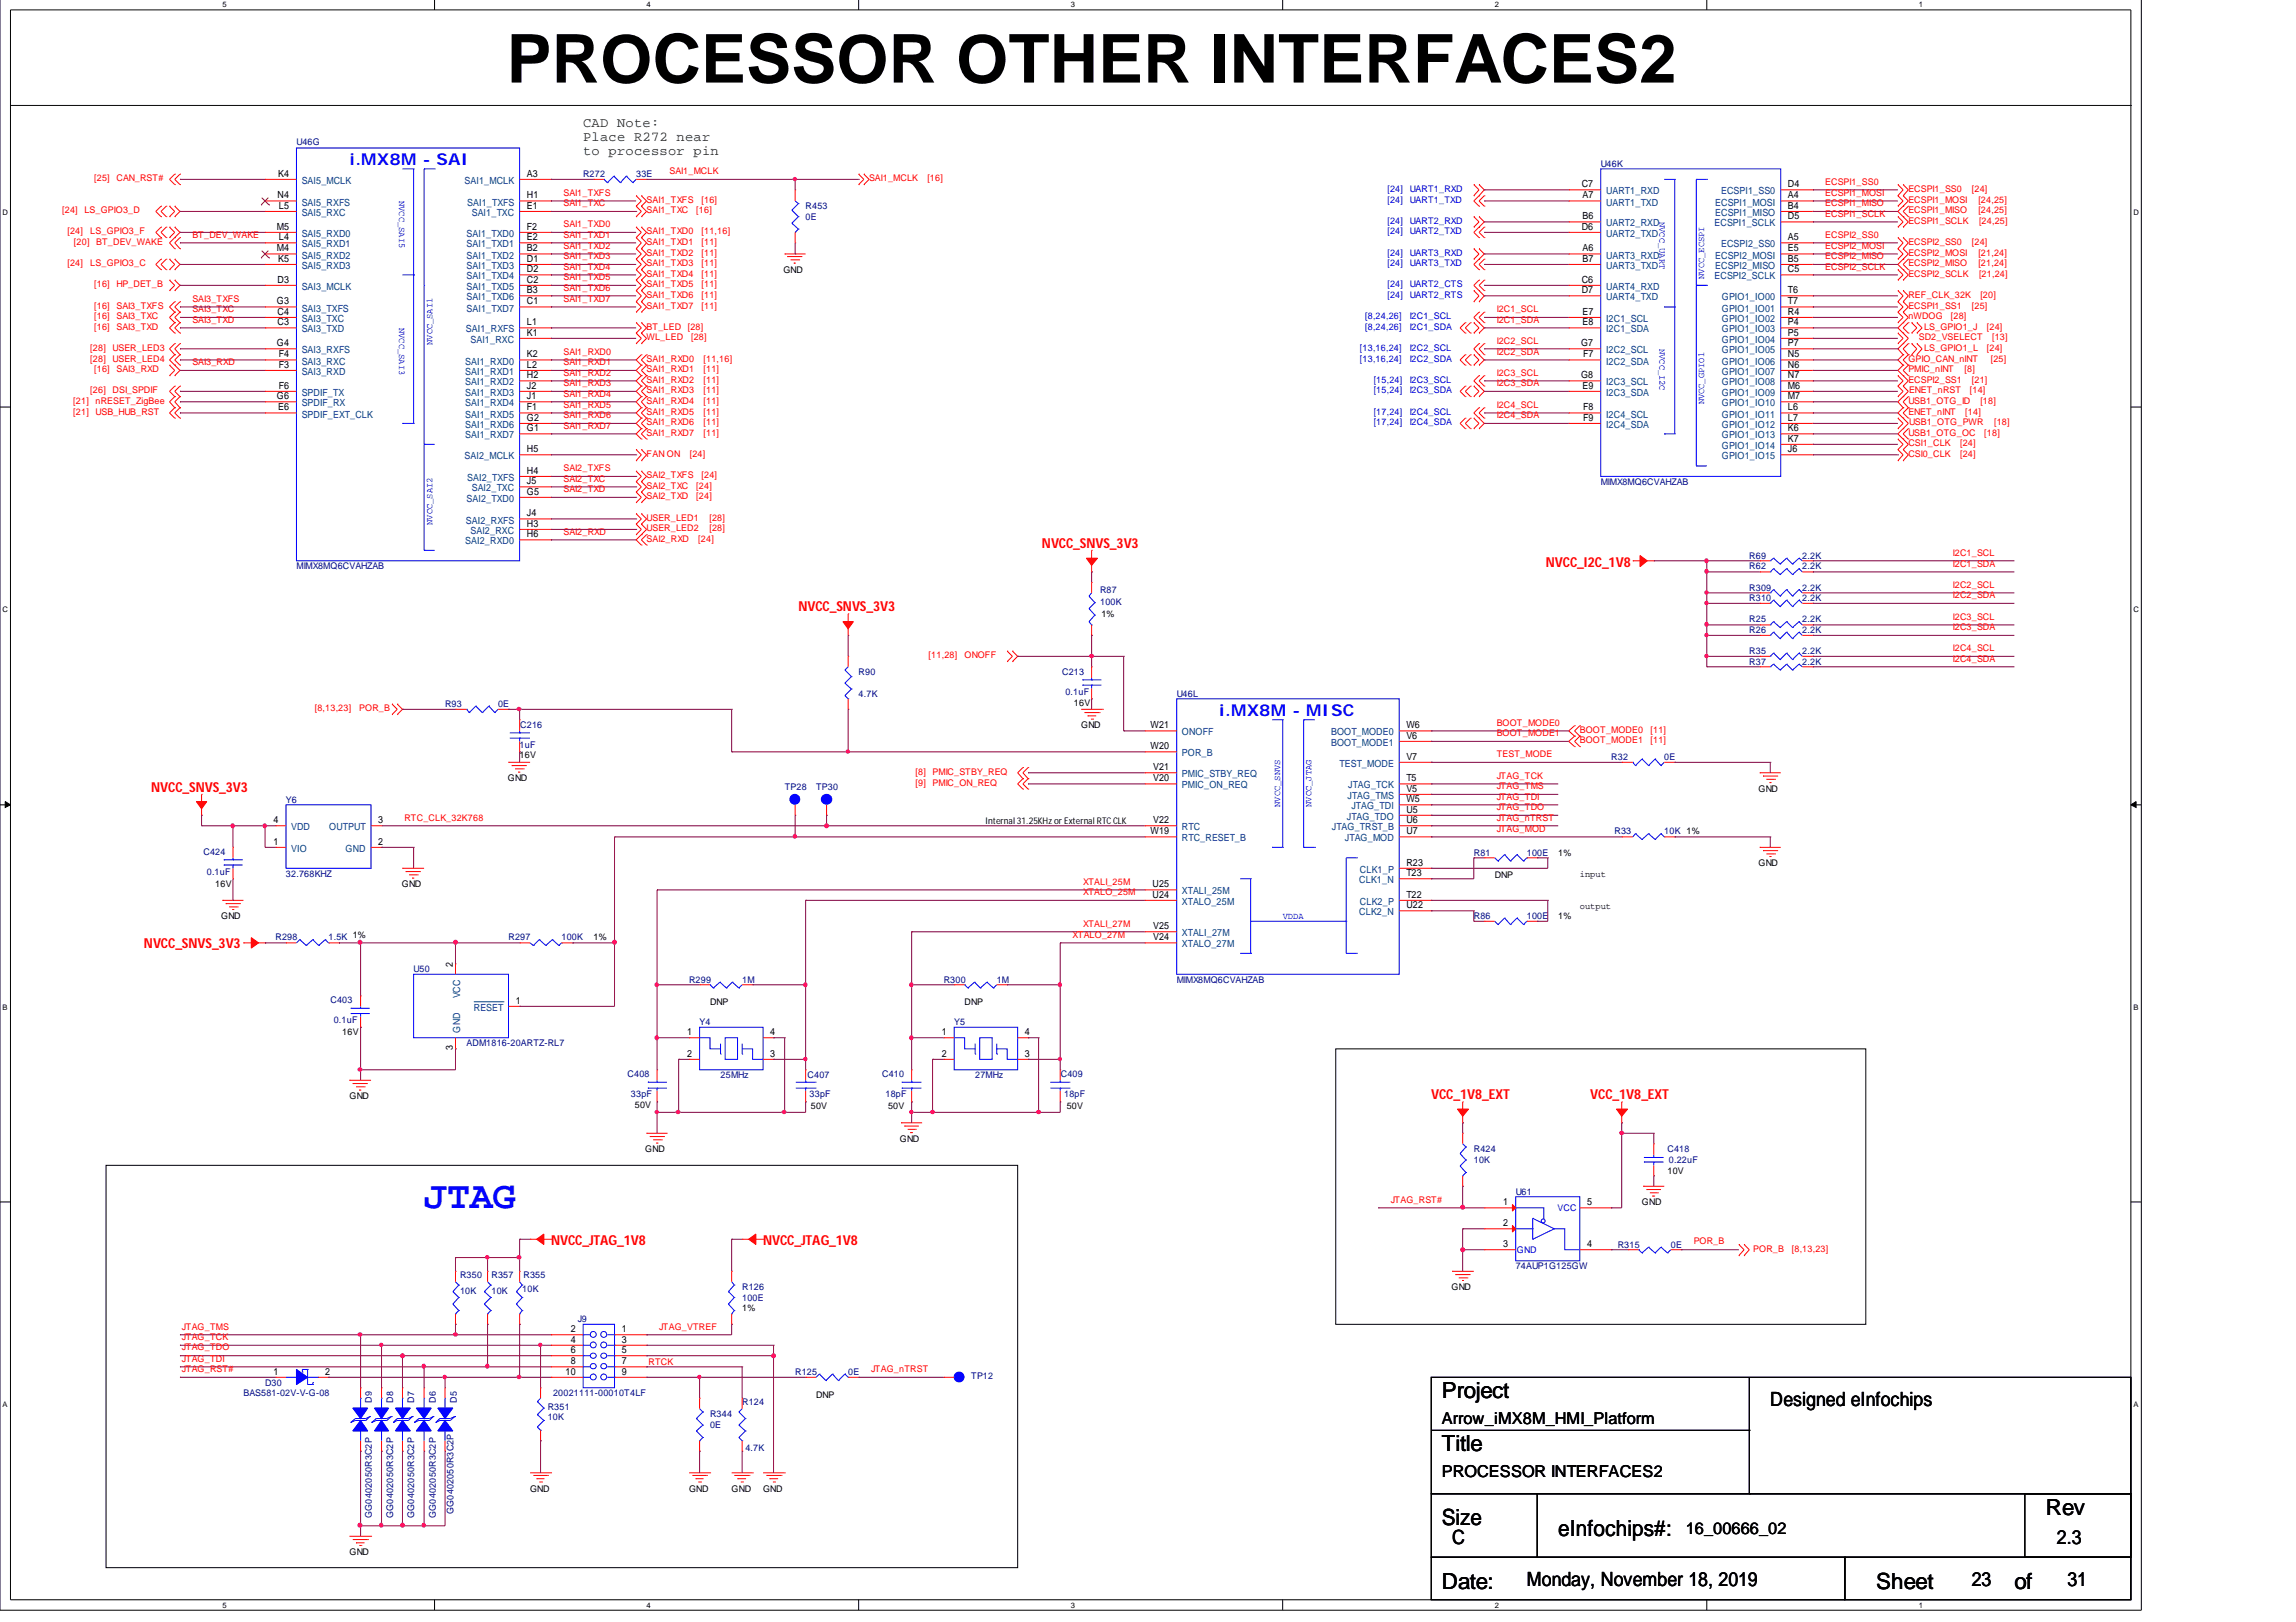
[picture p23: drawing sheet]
<svg xmlns="http://www.w3.org/2000/svg" width="297mm" height="210mm" viewBox="0 0 297 210" stroke-linecap="round" stroke-linejoin="round" font-family="sans-serif">
<defs><g id="words">
<text font-size="8.7" x="65.5" y="10.7">PROCESSOR OTHER INTERFACES2</text>
<text font-size="5" fill="#00f" x="54.9" y="156.3">JTAG</text>
<g font-size="2.9">
<text x="186.5" y="180.9">Project</text>
<text x="186.5" y="187.8">Title</text>
<text x="186.5" y="197.4">Size</text>
<text x="264.7" y="196">Rev</text>
<text x="201.6" y="198.7">eInfochips#:</text>
<text x="186.5" y="205.6">Date:</text>
<text x="242.7" y="205.6">Sheet</text>
<text x="260.6" y="205.6">of</text>
</g>
<g font-size="2.5">
<text x="229" y="182">Designed eInfochips</text>
<text x="187.9" y="199.8">C</text>
<text x="266.1" y="199.8">2.3</text>
<text x="197.5" y="205.2">Monday, November 18, 2019</text>
<text x="255.1" y="205.2">23</text>
<text x="267.5" y="205.2">31</text>
</g>
<g font-size="2.1" fill="#00f">
<text x="45.2" y="21.4">i.MX8M - SAI</text>
<text x="157.7" y="92.6">i.MX8M - MISC</text>
</g>
<g font-size="2.1">
<text x="186.5" y="184.2">Arrow_iMX8M_HMI_Platform</text>
<text x="186.5" y="191.1">PROCESSOR INTERFACES2</text>
<text x="218.1" y="198.6">16_00666_02</text>
</g>
<g font-size="1.8" fill="#008000">
<text x="75.4" y="16.4">CAD Note:</text>
<text x="75.4" y="18.2">Place R272 near</text>
<text x="75.4" y="20">to processor pin</text>
</g>
<g font-size="1.8" fill="#f00">
<text x="134.8" y="70.9">NVCC_SNVS_3V3</text>
<text x="200" y="73.3">NVCC_I2C_1V8</text>
<text x="103.3" y="79.1">NVCC_SNVS_3V3</text>
<text x="19.6" y="102.5">NVCC_SNVS_3V3</text>
<text x="18.6" y="122.7">NVCC_SNVS_3V3</text>
<text x="185.2" y="142.2">VCC_1V8_EXT</text>
<text x="205.7" y="142.2">VCC_1V8_EXT</text>
<text x="71.3" y="161.1">NVCC_JTAG_1V8</text>
<text x="98.7" y="161.1">NVCC_JTAG_1V8</text>
</g>
<g font-size="1.3">
<text x="36" y="22.9">K4</text>
<text x="68.2" y="22.9">A3</text>
<text x="35.8" y="29.7">M5</text>
<text x="35.9" y="25.7">N4</text>
<text x="36.1" y="27">L5</text>
<text x="68.2" y="25.7">H1</text>
<text x="68.2" y="29.7">F2</text>
<text x="68.2" y="27">E1</text>
<text x="204.6" y="29.7">D6</text>
<text x="204.6" y="24.2">C7</text>
<text x="204.7" y="28.4">B6</text>
<text x="204.7" y="25.7">A7</text>
<text x="231.3" y="24.2">D4</text>
<text x="231.3" y="25.7">A4</text>
<text x="231.3" y="27">B4</text>
<text x="231.3" y="28.4">D5</text>
<text x="35.8" y="32.5">M4</text>
<text x="36" y="33.9">K5</text>
<text x="36.1" y="31.1">L4</text>
<text x="68.2" y="31.1">E2</text>
<text x="68.2" y="35.2">D2</text>
<text x="68.2" y="33.9">D1</text>
<text x="68.2" y="32.5">B2</text>
<text x="204.7" y="33.9">B7</text>
<text x="204.7" y="32.5">A6</text>
<text x="231.3" y="32.5">E5</text>
<text x="231.3" y="35.2">C5</text>
<text x="231.3" y="33.9">B5</text>
<text x="231.3" y="31.1">A5</text>
<text x="35.8" y="39.4">G3</text>
<text x="35.9" y="36.6">D3</text>
<text x="35.9" y="40.7">C4</text>
<text x="68.2" y="36.6">C2</text>
<text x="68.2" y="39.4">C1</text>
<text x="68.2" y="37.9">B3</text>
<text x="204.6" y="37.9">D7</text>
<text x="204.6" y="36.6">C6</text>
<text x="204.7" y="40.7">E7</text>
<text x="231.3" y="39.4">T7</text>
<text x="231.3" y="37.9">T6</text>
<text x="231.3" y="40.7">R4</text>
<text x="35.8" y="44.8">G4</text>
<text x="35.9" y="42.1">C3</text>
<text x="36.1" y="46.2">F4</text>
<text x="36.1" y="47.6">F3</text>
<text x="68.2" y="47.6">L2</text>
<text x="68.2" y="42.1">L1</text>
<text x="68.2" y="46.2">K2</text>
<text x="68.2" y="43.4">K1</text>
<text x="204.6" y="44.8">G7</text>
<text x="204.7" y="42.1">E8</text>
<text x="204.8" y="46.2">F7</text>
<text x="231.3" y="44.8">P7</text>
<text x="231.3" y="43.4">P5</text>
<text x="231.3" y="42.1">P4</text>
<text x="231.3" y="47.6">N6</text>
<text x="231.3" y="46.2">N5</text>
<text x="35.8" y="51.7">G6</text>
<text x="36" y="53.1">E6</text>
<text x="36.1" y="50.3">F6</text>
<text x="68.2" y="50.3">J2</text>
<text x="68.2" y="51.7">J1</text>
<text x="68.2" y="49">H2</text>
<text x="68.2" y="53.1">F1</text>
<text x="204.6" y="49">G8</text>
<text x="204.7" y="50.3">E9</text>
<text x="204.8" y="53.1">F8</text>
<text x="231.3" y="49">N7</text>
<text x="231.3" y="51.7">M7</text>
<text x="231.3" y="50.3">M6</text>
<text x="231.3" y="53.1">L6</text>
<text x="68.2" y="58.5">H5</text>
<text x="68.2" y="54.5">G2</text>
<text x="68.2" y="55.8">G1</text>
<text x="204.8" y="54.5">F9</text>
<text x="231.3" y="54.5">L7</text>
<text x="231.3" y="57.2">K7</text>
<text x="231.3" y="55.8">K6</text>
<text x="231.3" y="58.5">J6</text>
<text x="68.2" y="62.7">J5</text>
<text x="68.2" y="61.3">H4</text>
<text x="68.2" y="64">G5</text>
<text x="68.2" y="69.5">H6</text>
<text x="68.2" y="66.8">J4</text>
<text x="68.2" y="68.2">H3</text>
<text x="148.8" y="94.2">W21</text>
<text x="181.9" y="94.2">W6</text>
<text x="181.9" y="95.6">V6</text>
<text x="148.8" y="97">W20</text>
<text x="149.2" y="99.7">V21</text>
<text x="149.2" y="101.1">V20</text>
<text x="181.9" y="98.3">V7</text>
<text x="181.9" y="101.1">T5</text>
<text x="35.4" y="106.5">4</text>
<text x="48.9" y="106.5">3</text>
<text x="148.8" y="108">W19</text>
<text x="149.2" y="106.5">V22</text>
<text x="181.9" y="103.8">W5</text>
<text x="181.9" y="102.5">V5</text>
<text x="181.9" y="108">U7</text>
<text x="181.9" y="106.5">U6</text>
<text x="181.9" y="105.2">U5</text>
<text x="35.4" y="109.3">1</text>
<text x="48.9" y="109.3">2</text>
<text x="181.9" y="113.4">T23</text>
<text x="181.9" y="112">R23</text>
<text x="149.1" y="114.8">U25</text>
<text x="149.1" y="116.2">U24</text>
<text x="181.9" y="117.5">U22</text>
<text x="181.9" y="116.2">T22</text>
<text x="58.6" y="125.2" transform="rotate(-90 58.6 125.2)">2</text>
<text x="149.2" y="120.2">V25</text>
<text x="149.2" y="121.7">V24</text>
<text x="66.7" y="129.9">1</text>
<text x="58.6" y="135.9" transform="rotate(-90 58.6 135.9)">3</text>
<text x="88.9" y="134">1</text>
<text x="88.9" y="136.8">2</text>
<text x="99.7" y="134">4</text>
<text x="99.7" y="136.8">3</text>
<text x="121.8" y="134">1</text>
<text x="121.8" y="136.8">2</text>
<text x="132.6" y="134">4</text>
<text x="132.6" y="136.8">3</text>
<text x="194.5" y="156">1</text>
<text x="205.3" y="156">5</text>
<text x="194.5" y="158.7">2</text>
<text x="194.5" y="161.4">3</text>
<text x="205.3" y="161.4">4</text>
<text x="73.8" y="172.4">2</text>
<text x="73.8" y="173.8">4</text>
<text x="80.4" y="172.4">1</text>
<text x="80.4" y="173.8">3</text>
<text x="35.4" y="177.9">1</text>
<text x="42.1" y="177.9">2</text>
<text x="73.2" y="177.9">10</text>
<text x="73.8" y="175.1">6</text>
<text x="73.8" y="176.5">8</text>
<text x="80.4" y="175.1">5</text>
<text x="80.4" y="176.5">7</text>
<text x="80.4" y="177.9">9</text>
</g>
<g font-size="1.3" fill="#004080">
<text x="39" y="23.8">SAI5_MCLK</text>
<text x="60.1" y="23.8">SAI1_MCLK</text>
<text x="39" y="26.6">SAI5_RXFS</text>
<text x="39" y="28">SAI5_RXC</text>
<text x="60.5" y="26.6">SAI1_TXFS</text>
<text x="61" y="28">SAI1_TXC</text>
<text x="207.8" y="25.2">UART1_RXD</text>
<text x="207.8" y="29.3">UART2_RXD</text>
<text x="207.8" y="26.6">UART1_TXD</text>
<text x="221.8" y="29.3">ECSPI1_SCLK</text>
<text x="221.9" y="26.6">ECSPI1_MOSI</text>
<text x="221.9" y="28">ECSPI1_MISO</text>
<text x="222.7" y="25.2">ECSPI1_SS0</text>
<text x="39" y="30.7">SAI5_RXD0</text>
<text x="39" y="33.5">SAI5_RXD2</text>
<text x="39" y="32">SAI5_RXD1</text>
<text x="39" y="34.8">SAI5_RXD3</text>
<text x="60.4" y="30.7">SAI1_TXD0</text>
<text x="60.4" y="32">SAI1_TXD1</text>
<text x="60.4" y="34.8">SAI1_TXD3</text>
<text x="60.4" y="33.5">SAI1_TXD2</text>
<text x="207.8" y="30.7">UART2_TXD</text>
<text x="207.8" y="34.8">UART3_TXD</text>
<text x="207.8" y="33.5">UART3_RXD</text>
<text x="221.9" y="33.5">ECSPI2_MOSI</text>
<text x="221.9" y="34.8">ECSPI2_MISO</text>
<text x="222.7" y="32">ECSPI2_SS0</text>
<text x="39" y="40.3">SAI3_TXFS</text>
<text x="39" y="37.5">SAI3_MCLK</text>
<text x="39" y="41.7">SAI3_TXC</text>
<text x="60.4" y="36.2">SAI1_TXD4</text>
<text x="60.4" y="37.5">SAI1_TXD5</text>
<text x="60.4" y="40.3">SAI1_TXD7</text>
<text x="60.4" y="38.9">SAI1_TXD6</text>
<text x="207.8" y="41.7">I2C1_SCL</text>
<text x="207.8" y="38.9">UART4_TXD</text>
<text x="207.8" y="37.5">UART4_RXD</text>
<text x="221.8" y="36.2">ECSPI2_SCLK</text>
<text x="222.8" y="40.3">GPIO1_IO01</text>
<text x="222.8" y="38.9">GPIO1_IO00</text>
<text x="222.8" y="41.7">GPIO1_IO02</text>
<text x="39" y="45.7">SAI3_RXFS</text>
<text x="39" y="47.2">SAI3_RXC</text>
<text x="39" y="43">SAI3_TXD</text>
<text x="60.2" y="47.2">SAI1_RXD0</text>
<text x="60.3" y="43">SAI1_RXFS</text>
<text x="60.9" y="44.4">SAI1_RXC</text>
<text x="207.8" y="45.7">I2C2_SCL</text>
<text x="207.8" y="47.2">I2C2_SDA</text>
<text x="207.8" y="43">I2C1_SDA</text>
<text x="222.8" y="45.7">GPIO1_IO05</text>
<text x="222.8" y="44.4">GPIO1_IO04</text>
<text x="222.8" y="43">GPIO1_IO03</text>
<text x="222.8" y="47.2">GPIO1_IO06</text>
<text x="39" y="52.6">SPDIF_RX</text>
<text x="39" y="51.2">SPDIF_TX</text>
<text x="39" y="48.5">SAI3_RXD</text>
<text x="60.2" y="48.5">SAI1_RXD1</text>
<text x="60.2" y="51.2">SAI1_RXD3</text>
<text x="60.2" y="52.6">SAI1_RXD4</text>
<text x="60.2" y="49.9">SAI1_RXD2</text>
<text x="207.8" y="49.9">I2C3_SCL</text>
<text x="207.8" y="51.2">I2C3_SDA</text>
<text x="222.8" y="49.9">GPIO1_IO08</text>
<text x="222.8" y="48.5">GPIO1_IO07</text>
<text x="222.8" y="52.6">GPIO1_IO10</text>
<text x="222.8" y="51.2">GPIO1_IO09</text>
<text x="39" y="54">SPDIF_EXT_CLK</text>
<text x="60.1" y="59.5">SAI2_MCLK</text>
<text x="60.2" y="55.4">SAI1_RXD6</text>
<text x="60.2" y="56.7">SAI1_RXD7</text>
<text x="60.2" y="54">SAI1_RXD5</text>
<text x="207.8" y="55.4">I2C4_SDA</text>
<text x="207.8" y="54">I2C4_SCL</text>
<text x="222.8" y="55.4">GPIO1_IO12</text>
<text x="222.8" y="54">GPIO1_IO11</text>
<text x="222.8" y="58.1">GPIO1_IO14</text>
<text x="222.8" y="56.7">GPIO1_IO13</text>
<text x="222.8" y="59.5">GPIO1_IO15</text>
<text x="60.4" y="65">SAI2_TXD0</text>
<text x="60.5" y="62.2">SAI2_TXFS</text>
<text x="61" y="63.6">SAI2_TXC</text>
<text x="60.2" y="70.5">SAI2_RXD0</text>
<text x="60.3" y="67.7">SAI2_RXFS</text>
<text x="60.9" y="69.1">SAI2_RXC</text>
<text x="152.9" y="95.2">ONOFF</text>
<text x="172.2" y="95.2">BOOT_MODE0</text>
<text x="152.9" y="97.9">POR_B</text>
<text x="152.9" y="100.6">PMIC_STBY_REQ</text>
<text x="172.2" y="96.5">BOOT_MODE1</text>
<text x="173.3" y="99.2">TEST_MODE</text>
<text x="37.7" y="107.5">VDD</text>
<text x="42.6" y="107.5">OUTPUT</text>
<text x="152.9" y="107.5">RTC</text>
<text x="152.9" y="102">PMIC_ON_REQ</text>
<text x="172.3" y="107.5">JTAG_TRST_B</text>
<text x="174.2" y="106.1">JTAG_TDO</text>
<text x="174.3" y="103.4">JTAG_TMS</text>
<text x="174.4" y="102">JTAG_TCK</text>
<text x="174.8" y="104.7">JTAG_TDI</text>
<text x="37.7" y="110.3">VIO</text>
<text x="44.7" y="110.3">GND</text>
<text x="152.9" y="108.9">RTC_RESET_B</text>
<text x="174" y="108.9">JTAG_MOD</text>
<text x="175.9" y="113">CLK1_P</text>
<text x="152.9" y="115.8">XTALI_25M</text>
<text x="152.9" y="117.1">XTALO_25M</text>
<text x="175.9" y="118.5">CLK2_N</text>
<text x="175.9" y="114.3">CLK1_N</text>
<text x="175.9" y="117.1">CLK2_P</text>
<text x="152.9" y="121.2">XTALI_27M</text>
<text x="152.9" y="122.6">XTALO_27M</text>
<text x="59.5" y="129.2" transform="rotate(-90 59.5 129.2)">VCC</text>
<text x="61.3" y="130.8">RESET</text>
<text x="59.5" y="133.6" transform="rotate(-90 59.5 133.6)">GND</text>
</g>
<g font-size="1.2" fill="#f00">
<text x="12.2" y="23.5">[25]</text>
<text x="15.1" y="23.5">CAN_RST#</text>
<text x="86.6" y="22.5">SAI1_MCLK</text>
<text x="112.4" y="23.5">SAI1_MCLK</text>
<text x="120" y="23.5">[16]</text>
<text x="236.1" y="23.9">ECSPI1_SS0</text>
<text x="8" y="27.6">[24]</text>
<text x="10.9" y="27.6">LS_GPIO3_D</text>
<text x="72.9" y="25.3">SAI1_TXFS</text>
<text x="72.9" y="26.7">SAI1_TXC</text>
<text x="72.9" y="29.4">SAI1_TXD0</text>
<text x="83.7" y="26.3">SAI1_TXFS</text>
<text x="83.7" y="27.6">SAI1_TXC</text>
<text x="90.1" y="27.6">[16]</text>
<text x="90.8" y="26.3">[16]</text>
<text x="236.1" y="25.3">ECSPI1_MOSI</text>
<text x="236.1" y="26.7">ECSPI1_MISO</text>
<text x="236.1" y="28">ECSPI1_SCLK</text>
<text x="246.9" y="26.3">ECSPI1_MOSI</text>
<text x="246.9" y="29">ECSPI1_SCLK</text>
<text x="246.9" y="24.9">ECSPI1_SS0</text>
<text x="246.9" y="27.6">ECSPI1_MISO</text>
<text x="255.1" y="24.9">[24]</text>
<text x="255.9" y="26.3">[24,25]</text>
<text x="255.9" y="27.6">[24,25]</text>
<text x="256" y="29">[24,25]</text>
<text x="8.7" y="30.3">[24]</text>
<text x="8.7" y="34.5">[24]</text>
<text x="9.6" y="31.8">[20]</text>
<text x="11.7" y="30.3">LS_GPIO3_F</text>
<text x="11.7" y="34.5">LS_GPIO3_C</text>
<text x="12.4" y="31.8">BT_DEV_WAKE</text>
<text x="24.9" y="30.7">BT_DEV_WAKE</text>
<text x="72.9" y="30.7">SAI1_TXD1</text>
<text x="72.9" y="32.2">SAI1_TXD2</text>
<text x="72.9" y="33.5">SAI1_TXD3</text>
<text x="72.9" y="34.9">SAI1_TXD4</text>
<text x="83.7" y="30.3">SAI1_TXD0</text>
<text x="83.7" y="31.8">SAI1_TXD1</text>
<text x="83.7" y="33.1">SAI1_TXD2</text>
<text x="83.7" y="34.5">SAI1_TXD3</text>
<text x="83.7" y="35.8">SAI1_TXD4</text>
<text x="90.8" y="30.3">[11,16]</text>
<text x="90.8" y="31.8">[11]</text>
<text x="90.8" y="33.1">[11]</text>
<text x="90.8" y="34.5">[11]</text>
<text x="90.8" y="35.8">[11]</text>
<text x="236.1" y="30.7">ECSPI2_SS0</text>
<text x="236.1" y="32.2">ECSPI2_MOSI</text>
<text x="236.1" y="33.5">ECSPI2_MISO</text>
<text x="236.1" y="34.9">ECSPI2_SCLK</text>
<text x="246.9" y="35.8">ECSPI2_SCLK</text>
<text x="246.9" y="31.8">ECSPI2_SS0</text>
<text x="246.9" y="33.1">ECSPI2_MOSI</text>
<text x="246.9" y="34.5">ECSPI2_MISO</text>
<text x="255.1" y="31.8">[24]</text>
<text x="255.9" y="33.1">[21,24]</text>
<text x="255.9" y="34.5">[21,24]</text>
<text x="256" y="35.8">[21,24]</text>
<text x="12.2" y="37.2">[16]</text>
<text x="12.2" y="40">[16]</text>
<text x="12.2" y="41.3">[16]</text>
<text x="15.1" y="37.2">HP_DET_B</text>
<text x="15.1" y="40">SAI3_TXFS</text>
<text x="15.1" y="41.3">SAI3_TXC</text>
<text x="24.9" y="40.4">SAI3_TXC</text>
<text x="24.9" y="41.8">SAI3_TXD</text>
<text x="24.9" y="39">SAI3_TXFS</text>
<text x="72.9" y="36.3">SAI1_TXD5</text>
<text x="72.9" y="37.6">SAI1_TXD6</text>
<text x="72.9" y="39">SAI1_TXD7</text>
<text x="83.7" y="37.2">SAI1_TXD5</text>
<text x="83.7" y="38.6">SAI1_TXD6</text>
<text x="83.7" y="40">SAI1_TXD7</text>
<text x="90.8" y="37.2">[11]</text>
<text x="90.8" y="38.6">[11]</text>
<text x="90.8" y="40">[11]</text>
<text x="193.6" y="40.4">I2C1_SCL</text>
<text x="193.6" y="41.8">I2C1_SDA</text>
<text x="246.9" y="38.6">REF_CLK_32K</text>
<text x="246.9" y="41.3">nWDOG</text>
<text x="246.9" y="40">ECSPI1_SS1</text>
<text x="252.4" y="41.3">[28]</text>
<text x="255.1" y="40">[25]</text>
<text x="256.2" y="38.6">[20]</text>
<text x="11.7" y="46.8">[28]</text>
<text x="11.7" y="45.5">[28]</text>
<text x="12.2" y="42.7">[16]</text>
<text x="14.6" y="46.8">USER_LED4</text>
<text x="14.6" y="45.5">USER_LED3</text>
<text x="15.1" y="42.7">SAI3_TXD</text>
<text x="24.9" y="47.3">SAI3_RXD</text>
<text x="72.9" y="45.9">SAI1_RXD0</text>
<text x="72.9" y="47.3">SAI1_RXD1</text>
<text x="83.7" y="46.8">SAI1_RXD0</text>
<text x="83.7" y="42.7">BT_LED</text>
<text x="83.7" y="44">WL_LED</text>
<text x="89" y="42.7">[28]</text>
<text x="89.4" y="44">[28]</text>
<text x="91" y="46.8">[11,16]</text>
<text x="193.6" y="44.5">I2C2_SCL</text>
<text x="193.6" y="45.9">I2C2_SDA</text>
<text x="246.9" y="46.8">GPIO_CAN_nINT</text>
<text x="248.2" y="44">SD2_VSELECT</text>
<text x="248.9" y="42.7">LS_GPIO1_J</text>
<text x="248.9" y="45.5">LS_GPIO1_L</text>
<text x="257" y="42.7">[24]</text>
<text x="257" y="45.5">[24]</text>
<text x="257.6" y="46.8">[25]</text>
<text x="257.7" y="44">[13]</text>
<text x="9.5" y="52.3">[21]</text>
<text x="9.5" y="53.7">[21]</text>
<text x="11.7" y="50.9">[26]</text>
<text x="12.2" y="48.2">[16]</text>
<text x="12.4" y="52.3">nRESET_ZigBee</text>
<text x="12.4" y="53.7">USB_HUB_RST</text>
<text x="14.6" y="50.9">DSI_SPDIF</text>
<text x="15.1" y="48.2">SAI3_RXD</text>
<text x="72.9" y="48.6">SAI1_RXD2</text>
<text x="72.9" y="50">SAI1_RXD3</text>
<text x="72.9" y="51.3">SAI1_RXD4</text>
<text x="72.9" y="52.8">SAI1_RXD5</text>
<text x="83.7" y="48.2">SAI1_RXD1</text>
<text x="83.7" y="49.5">SAI1_RXD2</text>
<text x="83.7" y="50.9">SAI1_RXD3</text>
<text x="83.7" y="52.3">SAI1_RXD4</text>
<text x="83.7" y="53.7">SAI1_RXD5</text>
<text x="91" y="48.2">[11]</text>
<text x="91" y="49.5">[11]</text>
<text x="91" y="50.9">[11]</text>
<text x="91" y="52.3">[11]</text>
<text x="91" y="53.7">[11]</text>
<text x="193.6" y="48.6">I2C3_SCL</text>
<text x="193.6" y="50">I2C3_SDA</text>
<text x="193.6" y="52.8">I2C4_SCL</text>
<text x="246.9" y="48.2">PMIC_nINT</text>
<text x="246.9" y="53.7">ENET_nINT</text>
<text x="246.9" y="49.5">ECSPI2_SS1</text>
<text x="246.9" y="52.3">USB1_OTG_ID</text>
<text x="247" y="50.9">ENET_nRST</text>
<text x="254.2" y="48.2">[8]</text>
<text x="254.3" y="53.7">[14]</text>
<text x="254.8" y="50.9">[14]</text>
<text x="255.1" y="49.5">[21]</text>
<text x="256.2" y="52.3">[18]</text>
<text x="72.9" y="54.1">SAI1_RXD6</text>
<text x="72.9" y="55.5">SAI1_RXD7</text>
<text x="83.7" y="55">SAI1_RXD6</text>
<text x="83.7" y="56.4">SAI1_RXD7</text>
<text x="83.7" y="59.2">FAN ON</text>
<text x="89.2" y="59.2">[24]</text>
<text x="91" y="55">[11]</text>
<text x="91" y="56.4">[11]</text>
<text x="193.6" y="54.1">I2C4_SDA</text>
<text x="246.9" y="59.2">CSI0_CLK</text>
<text x="246.9" y="57.8">CSI1_CLK</text>
<text x="246.9" y="56.4">USB1_OTG_OC</text>
<text x="247" y="55">USB1_OTG_PWR</text>
<text x="253.6" y="59.2">[24]</text>
<text x="253.6" y="57.8">[24]</text>
<text x="256.7" y="56.4">[18]</text>
<text x="258" y="55">[18]</text>
<text x="72.9" y="61">SAI2_TXFS</text>
<text x="72.9" y="62.3">SAI2_TXC</text>
<text x="72.9" y="63.7">SAI2_TXD</text>
<text x="83.7" y="61.9">SAI2_TXFS</text>
<text x="83.7" y="63.3">SAI2_TXC</text>
<text x="83.7" y="64.6">SAI2_TXD</text>
<text x="90.1" y="63.3">[24]</text>
<text x="90.1" y="64.6">[24]</text>
<text x="90.8" y="61.9">[24]</text>
<text x="72.9" y="69.2">SAI2_RXD</text>
<text x="83.7" y="70.1">SAI2_RXD</text>
<text x="83.7" y="67.4">USER_LED1</text>
<text x="83.7" y="68.8">USER_LED2</text>
<text x="90.3" y="70.1">[24]</text>
<text x="91.8" y="67.4">[28]</text>
<text x="91.8" y="68.8">[28]</text>
<text x="252.6" y="71.9">I2C1_SCL</text>
<text x="252.6" y="73.3">I2C1_SDA</text>
<text x="252.6" y="76">I2C2_SCL</text>
<text x="252.6" y="77.4">I2C2_SDA</text>
<text x="252.6" y="80.2">I2C3_SCL</text>
<text x="252.6" y="81.5">I2C3_SDA</text>
<text x="120.1" y="85.2">[11,28]</text>
<text x="124.8" y="85.2">ONOFF</text>
<text x="252.6" y="84.3">I2C4_SCL</text>
<text x="252.6" y="85.6">I2C4_SDA</text>
<text x="40.7" y="92">[8,13,23]</text>
<text x="46.5" y="92">POR_B</text>
<text x="193.6" y="93.9">BOOT_MODE0</text>
<text x="193.6" y="95.3">BOOT_MODE1</text>
<text x="204.4" y="94.8">BOOT_MODE0</text>
<text x="213.5" y="94.8">[11]</text>
<text x="118.4" y="100.3">[8]</text>
<text x="118.4" y="101.7">[9]</text>
<text x="120.6" y="100.3">PMIC_STBY_REQ</text>
<text x="120.6" y="101.7">PMIC_ON_REQ</text>
<text x="193.6" y="98">TEST_MODE</text>
<text x="193.6" y="100.8">JTAG_TCK</text>
<text x="204.4" y="96.2">BOOT_MODE1</text>
<text x="213.5" y="96.2">[11]</text>
<text x="52.3" y="106.2">RTC_CLK_32K768</text>
<text x="193.6" y="102.1">JTAG_TMS</text>
<text x="193.6" y="103.5">JTAG_TDI</text>
<text x="193.6" y="104.8">JTAG_TDO</text>
<text x="193.6" y="106.2">JTAG_nTRST</text>
<text x="193.6" y="107.6">JTAG_MOD</text>
<text x="140.1" y="114.5">XTALI_25M</text>
<text x="140.1" y="115.8">XTALO_25M</text>
<text x="140.1" y="119.9">XTALI_27M</text>
<text x="138.8" y="121.3">XTALO_27M</text>
<text x="179.9" y="155.6">JTAG_RST#</text>
<text x="219.1" y="161.1">POR_B</text>
<text x="226.8" y="162.1">POR_B</text>
<text x="231.8" y="162.1">[8,13,23]</text>
<text x="23.5" y="172.1">JTAG_TMS</text>
<text x="23.5" y="173.4">JTAG_TCK</text>
<text x="85.3" y="172.1">JTAG_VTREF</text>
<text x="23.5" y="174.8">JTAG_TDO</text>
<text x="23.5" y="176.2">JTAG_TDI</text>
<text x="23.5" y="177.6">JTAG_RST#</text>
<text x="83.9" y="176.6">RTCK</text>
<text x="112.7" y="177.6">JTAG_nTRST</text>
</g>
<g font-size="1.2" fill="#000080">
<text x="38.4" y="18.8">U46G</text>
<text x="75.4" y="23">R272</text>
<text x="82.3" y="23">33E</text>
<text x="207.1" y="21.6">U46K</text>
<text x="104.2" y="27.1">R453</text>
<text x="104.2" y="28.5">0E</text>
<text x="207.1" y="62.8">MIMX8MQ6CVAHZAB</text>
<text x="38.4" y="73.7">MIMX8MQ6CVAHZAB</text>
<text x="142.3" y="76.7">R87</text>
<text x="226.3" y="76.5">R309</text>
<text x="226.3" y="77.8">R310</text>
<text x="226.3" y="72.3">R69</text>
<text x="226.3" y="73.7">R62</text>
<text x="233.2" y="76.5">2.2K</text>
<text x="233.2" y="77.8">2.2K</text>
<text x="233.2" y="72.3">2.2K</text>
<text x="233.2" y="73.7">2.2K</text>
<text x="142.3" y="78.2">100K</text>
<text x="226.3" y="80.5">R25</text>
<text x="226.3" y="82">R26</text>
<text x="233.2" y="80.5">2.2K</text>
<text x="233.2" y="82">2.2K</text>
<text x="111.1" y="87.4">R90</text>
<text x="137.4" y="87.3">C213</text>
<text x="137.8" y="89.9">0.1uF</text>
<text x="226.3" y="84.7">R35</text>
<text x="226.3" y="86">R37</text>
<text x="233.2" y="84.7">2.2K</text>
<text x="233.2" y="86">2.2K</text>
<text x="57.6" y="91.5">R93</text>
<text x="64.4" y="91.5">0E</text>
<text x="67.3" y="94.2">C216</text>
<text x="111.1" y="90.2">4.7K</text>
<text x="152.2" y="90.2">U46L</text>
<text x="67.2" y="96.8">1uF</text>
<text x="208.4" y="98.4">R32</text>
<text x="215.3" y="98.4">0E</text>
<text x="37" y="103.9">Y6</text>
<text x="101.5" y="102.2">TP28</text>
<text x="105.6" y="102.2">TP30</text>
<text x="208.9" y="107.9">R33</text>
<text x="215.3" y="107.9">10K 1%</text>
<text x="26.3" y="110.6">C424</text>
<text x="26.8" y="113.2">0.1uF</text>
<text x="37" y="113.5">32.768KHZ</text>
<text x="190.7" y="110.8">R81</text>
<text x="197.5" y="110.8">100E</text>
<text x="190.7" y="119">R86</text>
<text x="197.5" y="119">100E</text>
<text x="35.6" y="121.7">R298</text>
<text x="42.5" y="121.6">1.5K 1%</text>
<text x="53.5" y="125.8">U50</text>
<text x="65.8" y="121.7">R297</text>
<text x="72.6" y="121.7">100K</text>
<text x="42.8" y="129.8">C403</text>
<text x="89.2" y="127.2">R299</text>
<text x="96" y="127.2">1M</text>
<text x="122.1" y="127.2">R300</text>
<text x="128.9" y="127.2">1M</text>
<text x="152.2" y="127.2">MIMX8MQ6CVAHZAB</text>
<text x="43.2" y="132.4">0.1uF</text>
<text x="60.4" y="135.4">ADM1816-20ARTZ-RL7</text>
<text x="90.5" y="132.7">Y4</text>
<text x="123.4" y="132.7">Y5</text>
<text x="81.2" y="139.4">C408</text>
<text x="81.6" y="142">33pF</text>
<text x="93.2" y="139.5">25MHz</text>
<text x="104.5" y="139.5">C407</text>
<text x="104.7" y="142">33pF</text>
<text x="114.1" y="139.4">C410</text>
<text x="114.6" y="142">18pF</text>
<text x="126.2" y="139.5">27MHz</text>
<text x="137.2" y="139.4">C409</text>
<text x="137.7" y="142">18pF</text>
<text x="190.7" y="149.1">R424</text>
<text x="215.7" y="149.1">C418</text>
<text x="190.7" y="150.6">10K</text>
<text x="196.1" y="154.6">U61</text>
<text x="215.9" y="150.6">0.22uF</text>
<text x="209.3" y="161.5">R315</text>
<text x="216.2" y="161.5">0E</text>
<text x="59.5" y="165.4">R350</text>
<text x="59.5" y="167.5">10K</text>
<text x="63.6" y="165.4">R357</text>
<text x="63.6" y="167.4">10K</text>
<text x="67.6" y="167.1">10K</text>
<text x="67.7" y="165.4">R355</text>
<text x="96" y="167">R126</text>
<text x="196.1" y="164.3">74AUP1G125GW</text>
<text x="74.8" y="171.1">J9</text>
<text x="96" y="168.3">100E</text>
<text x="34.3" y="179.3">D30</text>
<text x="102.9" y="178">R125</text>
<text x="109.7" y="178">0E</text>
<text x="125.6" y="178.5">TP12</text>
<text x="31.5" y="180.7">BAS581-02V-V-G-08</text>
<text x="48.1" y="181.5" transform="rotate(-90 48.1 181.5)">D9</text>
<text x="50.9" y="181.5" transform="rotate(-90 50.9 181.5)">D8</text>
<text x="53.6" y="181.5" transform="rotate(-90 53.6 181.5)">D7</text>
<text x="56.4" y="181.5" transform="rotate(-90 56.4 181.5)">D6</text>
<text x="59.1" y="181.5" transform="rotate(-90 59.1 181.5)">D5</text>
<text x="70.9" y="182.5">R351</text>
<text x="70.9" y="183.8">10K</text>
<text x="71.5" y="180.7">20021111-00010T4LF</text>
<text x="91.9" y="183.4">R344</text>
<text x="91.9" y="184.8">0E</text>
<text x="96" y="181.8">R124</text>
<text x="96.4" y="187.8">4.7K</text>
<text x="48.1" y="196.4" transform="rotate(-90 48.1 196.4)">GG0402050R3C2P</text>
<text x="50.9" y="196.4" transform="rotate(-90 50.9 196.4)">GG0402050R3C2P</text>
<text x="53.6" y="196.4" transform="rotate(-90 53.6 196.4)">GG0402050R3C2P</text>
<text x="56.4" y="196.4" transform="rotate(-90 56.4 196.4)">GG0402050R3C2P</text>
<text x="58.7" y="195.9" transform="rotate(-90 58.7 195.9)">GG0402050R3C2P</text>
</g>
<g font-size="1.2" fill="#00f">
<text x="51.6" y="26" transform="rotate(90 51.6 26)">NVCC_SAI5</text>
<text x="179.5" y="24.9">[24]</text>
<text x="179.5" y="26.3">[24]</text>
<text x="179.5" y="29">[24]</text>
<text x="182.4" y="24.9">UART1_RXD</text>
<text x="182.4" y="26.3">UART1_TXD</text>
<text x="182.4" y="29">UART2_RXD</text>
<text x="214.7" y="28.7" transform="rotate(90 214.7 28.7)">NVCC_UART</text>
<text x="179.5" y="33.1">[24]</text>
<text x="179.5" y="34.5">[24]</text>
<text x="179.5" y="30.3">[24]</text>
<text x="182.4" y="33.1">UART3_RXD</text>
<text x="182.4" y="34.5">UART3_TXD</text>
<text x="182.4" y="30.3">UART2_TXD</text>
<text x="176.6" y="41.3">[8,24,26]</text>
<text x="179.5" y="37.2">[24]</text>
<text x="179.5" y="38.6">[24]</text>
<text x="182.4" y="41.3">I2C1_SCL</text>
<text x="182.4" y="37.2">UART2_CTS</text>
<text x="182.4" y="38.6">UART2_RTS</text>
<text x="220.5" y="36.1" transform="rotate(-90 220.5 36.1)">NVCC_ECSPI</text>
<text x="51.6" y="42.4" transform="rotate(90 51.6 42.4)">NVCC_SAI3</text>
<text x="56" y="44.6" transform="rotate(-90 56 44.6)">NVCC_SAI1</text>
<text x="175.9" y="45.5">[13,16,24]</text>
<text x="175.9" y="46.8">[13,16,24]</text>
<text x="176.6" y="42.7">[8,24,26]</text>
<text x="182.4" y="42.7">I2C1_SDA</text>
<text x="182.4" y="45.5">I2C2_SCL</text>
<text x="182.4" y="46.8">I2C2_SDA</text>
<text x="214.7" y="45.1" transform="rotate(90 214.7 45.1)">NVCC_I2C</text>
<text x="177.7" y="49.5">[15,24]</text>
<text x="177.7" y="50.9">[15,24]</text>
<text x="177.7" y="53.7">[17,24]</text>
<text x="182.4" y="49.5">I2C3_SCL</text>
<text x="182.4" y="50.9">I2C3_SDA</text>
<text x="182.4" y="53.7">I2C4_SCL</text>
<text x="220.5" y="52.3" transform="rotate(-90 220.5 52.3)">NVCC_GPIO1</text>
<text x="177.7" y="55">[17,24]</text>
<text x="182.4" y="55">I2C4_SDA</text>
<text x="56" y="67.9" transform="rotate(-90 56 67.9)">NVCC_SAI2</text>
<text x="165.6" y="104.4" transform="rotate(-90 165.6 104.4)">NVCC_SNVS</text>
<text x="169.7" y="104.4" transform="rotate(-90 169.7 104.4)">NVCC_JTAG</text>
<text x="165.9" y="119">VDDA</text>
<text x="201.5" y="156.7">VCC</text>
<text x="196.3" y="162.2">GND</text>
</g>
<g font-size="1.2">
<text x="101.3" y="35.3">GND</text>
<text x="142.5" y="79.9">1%</text>
<text x="138.9" y="91.4">16V</text>
<text x="139.9" y="94.2">GND</text>
<text x="65.7" y="101.1">GND</text>
<text x="67.2" y="98.1">16V</text>
<text x="127.5" y="106.6">Internal 31.25KHz or External RTC CLK</text>
<text x="227.5" y="102.5">GND</text>
<text x="193.4" y="113.6">DNP</text>
<text x="201.6" y="110.8">1%</text>
<text x="204.4" y="113.5">input</text>
<text x="227.5" y="112.1">GND</text>
<text x="27.9" y="114.7">16V</text>
<text x="28.6" y="119">GND</text>
<text x="52" y="114.8">GND</text>
<text x="201.6" y="119">1%</text>
<text x="204.4" y="117.6">output</text>
<text x="76.8" y="121.7">1%</text>
<text x="91.9" y="130.1">DNP</text>
<text x="124.8" y="130.1">DNP</text>
<text x="44.3" y="134">16V</text>
<text x="45.2" y="142.3">GND</text>
<text x="82.1" y="143.4">50V</text>
<text x="104.9" y="143.5">50V</text>
<text x="114.9" y="143.5">50V</text>
<text x="138" y="143.5">50V</text>
<text x="83.5" y="149.1">GND</text>
<text x="116.4" y="147.8">GND</text>
<text x="212.4" y="156">GND</text>
<text x="215.7" y="151.9">10V</text>
<text x="187.8" y="167">GND</text>
<text x="96" y="169.7">1%</text>
<text x="105.6" y="180.9">DNP</text>
<text x="68.6" y="193.1">GND</text>
<text x="89.2" y="193.1">GND</text>
<text x="94.7" y="193.1">GND</text>
<text x="98.7" y="193.1">GND</text>
<text x="45.2" y="201.3">GND</text>
</g>
<g font-size="1">
<text x="28.8" y=".9">5</text>
<text x="83.7" y=".9">4</text>
<text x="138.5" y=".9">3</text>
<text x="193.4" y=".9">2</text>
<text x="248.2" y=".9">1</text>
<text x=".3" y="27.8">D</text>
<text x="276" y="27.8">D</text>
<text x=".3" y="79.2">C</text>
<text x="276" y="79.2">C</text>
<text x=".3" y="130.7">B</text>
<text x="276" y="130.7">B</text>
<text x=".3" y="182">A</text>
<text x="276" y="182">A</text>
<text x="28.8" y="208">5</text>
<text x="83.7" y="208">4</text>
<text x="138.5" y="208">3</text>
<text x="193.4" y="208">2</text>
<text x="248.2" y="208">1</text>
</g>
</g></defs>
<path d="M0 -.1v208.5h277v-208.5M1.4 1.3h274.3v205.7h-274.3z" fill="none" stroke="#000" stroke-width=".13"/>
<g fill="#fff">
<path d="M28.8 .1h.4v1h-.4z"/>
<path d="M28.8 207.2h.4v1h-.4z"/>
</g>
<path d="M56.2 -.1v1.4M56.2 207v1.4" fill="none" stroke="#000" stroke-width=".13"/>
<g fill="#fff">
<path d="M83.7 .1h.4v1h-.4z"/>
<path d="M83.7 207.2h.4v1h-.4z"/>
</g>
<path d="M111.1 -.1v1.4M111.1 207v1.4" fill="none" stroke="#000" stroke-width=".13"/>
<g fill="#fff">
<path d="M138.5 .1h.4v1h-.4z"/>
<path d="M138.5 207.2h.4v1h-.4z"/>
</g>
<path d="M165.9 -.1v1.4M165.9 207v1.4" fill="none" stroke="#000" stroke-width=".13"/>
<g fill="#fff">
<path d="M193.4 .1h.4v1h-.4z"/>
<path d="M193.4 207.2h.4v1h-.4z"/>
</g>
<path d="M220.8 -.1v1.4M220.8 207v1.4" fill="none" stroke="#000" stroke-width=".13"/>
<g fill="#fff">
<path d="M248.2 .1h.5v1h-.5z"/>
<path d="M248.2 207.2h.5v1h-.5z"/>
<path d="M.3 26.9h.5v1.1h-.5z"/>
<path d="M276 26.9h.5v1.1h-.5z"/>
<path d="M.3 78.3h.5v1h-.5z"/>
<path d="M276 78.3h.5v1h-.5z"/>
</g>
<path d="M0 52.7h1.4M275.7 52.7h1.3" fill="none" stroke="#000" stroke-width=".13"/>
<g fill="#fff">
<path d="M.3 129.8h.5v1h-.5z"/>
<path d="M276 129.8h.5v1h-.5z"/>
</g>
<path d="M0 104.2h1.4M275.7 104.2h1.3" fill="none" stroke="#000" stroke-width=".13"/>
<path d="M.7 103.7l.7 .5-.7 .3zM275.7 104.2l.7-.5v.8z" fill="#000" stroke="#000" stroke-width=".13"/>
<g fill="#fff">
<path d="M.3 181.2h.5v1h-.5z"/>
<path d="M276 181.2h.5v1h-.5z"/>
</g>
<g fill="none" stroke="#000" stroke-width=".13">
<path d="M1.4 13.6h274.3M275.7 13.6h.1M172.8 135.7h68.6v35.7h-68.6zM0 155.5h1.4M13.7 150.8h118v52.1h-118zM275.7 155.5h1.3M185.2 178.2h90.5v15.1h-90.5zM226.3 178.2v15.1M185.2 193.3h13.7v8.2h-13.7zM185.2 185.1h41.1M198.9 193.3h76.8v8.2h-76.8zM226.3 193.3h.1"/>
<path d="M226.3 185.1h.1M262 193.3h13.7v8.2h-13.7zM185.2 201.5h53.5v5.5h-53.5zM238.7 201.5h37v5.5h-37z"/>
</g>
<g fill="none" stroke="#f00" stroke-width=".13">
<path d="M20.8 28h.1M20.8 26.7h.1M20.8 30.7h.1M20.8 29.4h.1M20.8 34.9h.1M20.8 33.5h.1M20.8 26.7l-.6 .7 .6 .6M20.8 29.4l-.6 .7 .6 .6M20.8 33.5l-.6 .7 .6 .7M21.5 26.7h.1M21.5 28h.1M21.5 29.4h.1"/>
<path d="M21.5 30.7h.1M21.5 33.5h.1M21.5 34.9h.1M21.5 26.7l-.7 .7 .7 .6M21.5 29.4l-.7 .7 .7 .6M21.5 33.5l-.7 .7 .7 .7M21.9 26.7h.1M21.9 28h.1M21.9 29.4h.1M21.9 30.7h.1M21.9 33.5h.1M21.9 34.9h.1"/>
<path d="M21.9 37.6h.1M21.9 36.3h.1M21.9 26.7l.7 .7-.7 .6M21.9 29.4l.7 .7-.7 .6M21.9 33.5l.7 .7-.7 .7M21.9 36.3l.7 .6-.7 .7M22.6 28h.1M22.6 26.7h.1M22.6 30.7h.1M22.6 29.4h.1M22.6 34.9h.1M22.6 33.5h.1"/>
<path d="M22.6 36.3h.1M22.6 37.6h.1M22.6 22.5h.1M22.6 23.9h.1M22.6 39h.1M22.6 32.2h.1M22.6 26.7l.7 .7-.7 .6M22.6 29.4l.7 .7-1.4 1.3 .7 .8M22.6 33.5l.7 .7-.7 .7M22.6 36.3l.7 .6-.7 .7M22.6 22.5l-.7 .7 .7 .7M22.6 39l-.7 .7 .7 .7"/>
<path d="M23.3 22.5h.1M23.3 23.9h.1M23.3 39h.1M23.3 32.2h.1M23.3 30.7h.1M23.3 22.5l-.7 .7 .7 .7M23.3 39l-.7 .7 .7 .7M23.3 30.7l-.7 .7 .7 .8M34.3 26h.1M34.3 30.1h.1M34.3 32.9h.1M34.3 27.4h.1"/>
<path d="M34.3 31.4h.1M34.3 34.2h.1M34.3 23.2h.1M34.3 39.7h.1M34.3 36.9h.1M34.3 32.9h4.1M34.3 26h4.1M34.3 30.1h4.1M34.3 27.4h4.1M34.3 31.4h4.1M34.3 34.2h4.1M34.3 23.2h4.1"/>
<path d="M34.3 39.7h4.1M34.3 36.9h4.1M67.2 32.9h4.1M67.2 26h4.1M67.2 30.1h4.1M67.2 27.4h4.1M67.2 31.4h4.1M67.2 34.2h4.1M67.2 23.2h4.1M67.2 39.7h4.1M67.2 35.6h4.1M67.2 36.9h4.1"/>
<path d="M67.2 38.3h4.1M71.3 26h.1M71.3 30.1h.1M71.3 31.4h.1M71.3 27.4h.1M71.3 35.6h.1M71.3 34.2h.1M71.3 36.9h.1M71.3 39.7h.1M71.3 38.3h.1M71.3 32.9h.1M71.3 23.2h.1"/>
<path d="M76.8 23.2h.1M76.8 23.2h1.3M82.3 25.3h.1M82.3 26.7h.1M82.3 28h.1M82.3 29.4h.1M82.3 30.7h.1M82.3 32.2h.1M82.3 33.5h.1M82.3 34.9h.1M82.3 36.3h.1M82.3 37.6h.1"/>
<path d="M82.3 39h.1M82.3 25.3l.7 .7-.7 .7M82.3 26.7l.7 .7-.7 .6M82.3 29.4l.7 .7-.7 .6M82.3 30.7l.7 .7-.7 .8M82.3 32.2l.7 .7-.7 .6M82.3 33.5l.7 .7-.7 .7M82.3 34.9l.7 .7-.7 .7M82.3 36.3l.7 .6-.7 .7M82.3 37.6l.7 .7-.7 .7M82.3 39l.7 .7-.7 .7M82.3 23.2h1.4"/>
<path d="M83 25.3h.1M83 26.7h.1M83 28h.1M83 30.7h.1M83 29.4h.1M83 32.2h.1M83 33.5h.1M83 34.9h.1M83 36.3h.1M83 37.6h.1M83 39h.1M83 25.3l.7 .7-.7 .7"/>
<path d="M83 26.7l.7 .7-.7 .6M83 29.4l.7 .7-.7 .6M83 30.7l.7 .7-.7 .8M83 32.2l.7 .7-.7 .6M83 33.5l.7 .7-.7 .7M83 34.9l.7 .7-.7 .7M83 36.3l.7 .6-.7 .7M83 37.6l.7 .7-.7 .7M83 39l.7 .7-.7 .7M83.7 23.2h.1M101.5 32.9h.1M101.5 32.9h2.7"/>
<path d="M101.9 33.2h.1M101.9 33.2h1.9M102.3 33.6h1.1M102.7 34.1h.1M102.7 34.1h.3M102.9 24.6h.1M102.9 31.4h.1M102.9 24.6v1.4M102.9 30.1v1.3M103.4 33.6h.1M111.1 22.5h.1M111.1 23.9h.1"/>
<path d="M111.1 22.5l.7 .7-.7 .7M111.8 23.9h.1M111.8 22.5h.1M111.8 22.5l.6 .7-.6 .7M190.7 23.9h.1M190.7 25.3h.1M190.7 32.2h.1M190.7 33.5h.1M190.7 28h.1M190.7 29.4h.1M190.7 37.6h.1M190.7 39h.1"/>
<path d="M190.7 23.9l.6 .7-.6 .7M190.7 32.2l.6 .7-.6 .6M190.7 28l.6 .7-.6 .7M190.7 37.6l.6 .7-.6 .7M191.3 25.3h.1M191.3 23.9h.1M191.3 26.7h.1M191.3 33.5h.1M191.3 32.2h.1M191.3 34.9h.1M191.3 29.4h.1M191.3 28h.1"/>
<path d="M191.3 30.7h.1M191.3 37.6h.1M191.3 36.3h.1M191.3 39h.1M191.3 23.9l.7 .7-.7 .7M191.3 25.3l-.6 .7 .6 .7M191.3 32.2l.7 .7-1.3 1.3 .6 .7M191.3 28l.7 .7-1.3 1.4 .6 .6M191.3 36.3l-.6 .6 1.3 1.4-.7 .7M192 26.7h.1M192 25.3h.1M192 34.9h.1"/>
<path d="M192 33.5h.1M192 30.7h.1M192 29.4h.1M192 37.6h.1M192 36.3h.1M192 25.3l-.7 .7 .7 .7M192 33.5l-.7 .7 .7 .7M192 29.4l-.7 .7 .7 .6M192 36.3l-.7 .6 .7 .7M202.9 38.3h.1M202.9 30.1h.1M202.9 24.6h.1"/>
<path d="M202.9 36.9h.1M202.9 34.2h.1M202.9 28.7h.1M202.9 26h.1M202.9 32.9h.1M202.9 32.9h4.2M202.9 26h4.2M202.9 30.1h4.2M202.9 34.2h4.2M202.9 36.9h4.2M202.9 38.3h4.2M202.9 24.6h4.2"/>
<path d="M202.9 28.7h4.2M230.4 32.9h4.1M230.4 26h4.1M230.4 27.4h4.1M230.4 31.4h4.1M230.4 34.2h4.1M230.4 39.7h4.1M230.4 35.6h4.1M230.4 38.3h4.1M230.4 24.6h4.1M230.4 28.7h4.1M234.5 39.7h.1"/>
<path d="M234.5 38.3h.1M234.5 32.9h.1M234.5 24.6h.1M234.5 35.6h.1M234.5 26h.1M234.5 34.2h.1M234.5 27.4h.1M234.5 31.4h.1M234.5 28.7h.1M245.5 25.3h.1M245.5 26.7h.1M245.5 28h.1"/>
<path d="M245.5 29.4h.1M245.5 34.9h.1M245.5 36.3h.1M245.5 37.6h.1M245.5 39h.1M245.5 30.7h.1M245.5 32.2h.1M245.5 33.5h.1M245.5 23.9h.1M245.5 25.3l.7 .7-.7 .7M245.5 28l.7 .7-.7 .7M245.5 34.9l.7 .7-.7 .7"/>
<path d="M245.5 37.6l.7 .7-.7 .7M245.5 30.7l.7 .7-.7 .8M245.5 32.2l.7 .7-.7 .6M245.5 39l.7 .7-.7 .7M245.5 23.9l.7 .7-.7 .7M246.2 25.3h.1M246.2 26.7h.1M246.2 28h.1M246.2 29.4h.1M246.2 34.9h.1M246.2 36.3h.1M246.2 37.6h.1"/>
<path d="M246.2 39h.1M246.2 30.7h.1M246.2 32.2h.1M246.2 33.5h.1M246.2 23.9h.1M246.2 25.3l.7 .7-1.4 1.4 1.4 1.3-.7 .7M246.2 32.2l.7 .7-1.4 1.3 1.4 1.4-.7 .7M246.2 37.6l.7 .7-.7 .7M246.2 30.7l.7 .7-.7 .8M246.2 39l.7 .7-.7 .7M246.2 23.9l.7 .7-.7 .7M246.9 34.9h.1"/>
<path d="M246.9 33.5h.1M246.9 28h.1M246.9 26.7h.1M246.9 33.5l-.7 .7 .7 .7M246.9 26.7l-.7 .7 .7 .6M21.9 48.6h.1M21.9 47.3h.1M21.9 47.3l.7 .6-.7 .7M22.6 41.8h.1M22.6 43.1h.1M22.6 47.3h.1M22.6 48.6h.1"/>
<path d="M22.6 45.9h.1M22.6 44.5h.1M22.6 51.3h.1M22.6 52.8h.1M22.6 54.1h.1M22.6 50h.1M22.6 40.4h.1M22.6 41.8l-.7 .6 .7 .7M22.6 45.9l-.7 .7 1.4 1.3-.7 .7M22.6 44.5l-.7 .6 .7 .8M22.6 51.3l-.7 .7 .7 .8M22.6 52.8l-.7 .6 .7 .7"/>
<path d="M22.6 50l-.7 .6 .7 .7M22.6 40.4l-.7 .7 .7 .7M23.3 41.8h.1M23.3 43.1h.1M23.3 47.3h.1M23.3 45.9h.1M23.3 44.5h.1M23.3 51.3h.1M23.3 52.8h.1M23.3 54.1h.1M23.3 50h.1M23.3 40.4h.1"/>
<path d="M23.3 41.8l-.7 .6 .7 .7M23.3 45.9l-.7 .7 .7 .7M23.3 44.5l-.7 .6 .7 .8M23.3 51.3l-.7 .7 .7 .8M23.3 52.8l-.7 .6 .7 .7M23.3 50l-.7 .6 .7 .7M23.3 40.4l-.7 .7 .7 .7M34.3 45.1h.1M34.3 52h.1M34.3 50.6h.1M34.3 46.6h.1M34.3 47.9h.1"/>
<path d="M34.3 53.4h.1M34.3 42.4h.1M34.3 41.1h.1M34.3 47.9h4.1M34.3 42.4h4.1M34.3 46.6h4.1M34.3 50.6h4.1M34.3 52h4.1M34.3 45.1h4.1M34.3 53.4h4.1M34.3 41.1h4.1M67.2 47.9h4.1"/>
<path d="M67.2 42.4h4.1M67.2 46.6h4.1M67.2 43.8h4.1M67.2 50.6h4.1M67.2 52h4.1M67.2 49.3h4.1M67.2 58.9h4.1M67.2 54.8h4.1M67.2 56.1h4.1M67.2 53.4h4.1M71.3 47.9h.1M71.3 42.4h.1"/>
<path d="M71.3 46.6h.1M71.3 43.8h.1M71.3 50.6h.1M71.3 52h.1M71.3 49.3h.1M71.3 58.9h.1M71.3 54.8h.1M71.3 56.1h.1M71.3 53.4h.1M82.3 40.4h.1M82.3 58.2h.1M82.3 59.6h.1"/>
<path d="M82.3 41.8h.1M82.3 43.1h.1M82.3 44.5h.1M82.3 58.2l.7 .7-.7 .7M82.3 41.8l.7 .6-.7 .7M82.3 43.1l.7 .7-.7 .7M83 47.3h.1M83 45.9h.1M83 40.4h.1M83 48.6h.1M83 50h.1M83 51.3h.1"/>
<path d="M83 52.8h.1M83 54.1h.1M83 55.5h.1M83 56.8h.1M83 59.6h.1M83 58.2h.1M83 43.1h.1M83 41.8h.1M83 44.5h.1M83 45.9l-.7 .7 .7 .7M83 47.3l-.7 .6 .7 .7M83 48.6l-.7 .7 .7 .7"/>
<path d="M83 50l-.7 .6 .7 .7M83 51.3l-.7 .7 .7 .8M83 52.8l-.7 .6 .7 .7M83 54.1l-.7 .7 .7 .7M83 55.5l-.7 .6 .7 .7M83 58.2l.7 .7-.7 .7M83 41.8l.7 .6-.7 .7M83 43.1l.7 .7-.7 .7M83.7 45.9h.1M83.7 47.3h.1M83.7 48.6h.1M83.7 50h.1"/>
<path d="M83.7 51.3h.1M83.7 52.8h.1M83.7 54.1h.1M83.7 55.5h.1M83.7 56.8h.1M83.7 45.9l-.7 .7 .7 .7M83.7 47.3l-.7 .6 .7 .7M83.7 48.6l-.7 .7 .7 .7M83.7 50l-.7 .6 .7 .7M83.7 51.3l-.7 .7 .7 .8M83.7 52.8l-.7 .6 .7 .7M83.7 54.1l-.7 .7 .7 .7"/>
<path d="M83.7 55.5l-.7 .6 .7 .7M189.6 43.1h.1M189.6 41.8h.1M189.6 47.3h.1M189.6 45.9h.1M189.6 51.3h.1M189.6 50h.1M189.6 55.5h.1M189.6 54.1h.1M189.6 41.8l-.7 .6 .7 .7M189.6 45.9l-.7 .7 .7 .7M189.6 50l-.7 .6 .7 .7"/>
<path d="M189.6 54.1l-.7 .7 .7 .7M190.2 41.8h.1M190.2 43.1h.1M190.2 45.9h.1M190.2 47.3h.1M190.2 50h.1M190.2 51.3h.1M190.2 54.1h.1M190.2 55.5h.1M190.2 41.8l-.6 .6 .6 .7M190.2 45.9l-.6 .7 .6 .7M190.2 50l-.6 .6 .6 .7"/>
<path d="M190.2 54.1l-.6 .7 .6 .7M190.7 41.8h.1M190.7 43.1h.1M190.7 45.9h.1M190.7 47.3h.1M190.7 50h.1M190.7 51.3h.1M190.7 54.1h.1M190.7 55.5h.1M190.7 41.8l.6 .6-.6 .7M190.7 45.9l.6 .7-.6 .7M190.7 50l.6 .6-.6 .7"/>
<path d="M190.7 54.1l.6 .7-.6 .7M191.3 40.4h.1M191.3 41.8h.1M191.3 43.1h.1M191.3 44.5h.1M191.3 45.9h.1M191.3 47.3h.1M191.3 48.6h.1M191.3 50h.1M191.3 51.3h.1M191.3 52.8h.1M191.3 54.1h.1"/>
<path d="M191.3 55.5h.1M191.3 40.4l-.6 .7 1.3 1.3-.7 .7M191.3 44.5l-.6 .6 .6 .8M191.3 45.9l.7 .7-.7 .7M191.3 48.6l-.6 .7 1.3 1.3-.7 .7M191.3 52.8l-.6 .6 1.3 1.4-.7 .7M192 40.4h.1M192 41.8h.1M192 44.5h.1M192 45.9h.1M192 48.6h.1M192 50h.1"/>
<path d="M192 52.8h.1M192 54.1h.1M192 40.4l-.7 .7 .7 .7M192 44.5l-.7 .6 .7 .8M192 48.6l-.7 .7 .7 .7M192 52.8l-.7 .6 .7 .7M202.9 49.3h.1M202.9 45.1h.1M202.9 54.8h.1M202.9 53.4h.1M202.9 46.6h.1M202.9 50.6h.1"/>
<path d="M202.9 42.4h.1M202.9 41.1h.1M202.9 42.4h4.2M202.9 46.6h4.2M202.9 50.6h4.2M202.9 49.3h4.2M202.9 45.1h4.2M202.9 54.8h4.2M202.9 53.4h4.2M202.9 41.1h4.2M230.4 47.9h4.1M230.4 42.4h4.1"/>
<path d="M230.4 46.6h4.1M230.4 43.8h4.1M230.4 50.6h4.1M230.4 52h4.1M230.4 49.3h4.1M230.4 58.9h4.1M230.4 45.1h4.1M230.4 54.8h4.1M230.4 56.1h4.1M230.4 53.4h4.1M230.4 41.1h4.1M230.4 57.5h4.1"/>
<path d="M234.5 41.1h.1M234.5 45.1h.1M234.5 43.8h.1M234.5 42.4h.1M234.5 49.3h.1M234.5 47.9h.1M234.5 46.6h.1M234.5 52h.1M234.5 50.6h.1M234.5 54.8h.1M234.5 53.4h.1M234.5 57.5h.1"/>
<path d="M234.5 56.1h.1M234.5 58.9h.1M245.5 40.4h.1M245.5 41.8h.1M245.5 51.3h.1M245.5 50h.1M245.5 48.6h.1M245.5 58.2h.1M245.5 59.6h.1M245.5 56.8h.1M245.5 43.1h.1M245.5 44.5h.1"/>
<path d="M245.5 55.5h.1M245.5 54.1h.1M245.5 40.4l.7 .7-.7 .7M245.5 50l.7 .6-.7 .7M245.5 48.6l.7 .7-.7 .7M245.5 58.2l.7 .7-.7 .7M245.5 56.8l.7 .7-.7 .7M245.5 43.1l.7 .7-.7 .7M245.5 54.1l.7 .7-.7 .7M246.2 40.4h.1M246.2 41.8h.1M246.2 47.3h.1"/>
<path d="M246.2 48.6h.1M246.2 50h.1M246.2 51.3h.1M246.2 52.8h.1M246.2 54.1h.1M246.2 43.1h.1M246.2 58.2h.1M246.2 59.6h.1M246.2 56.8h.1M246.2 45.9h.1M246.2 44.5h.1M246.2 55.5h.1"/>
<path d="M246.2 40.4l.7 .7-1.4 1.3 .7 .7M246.2 47.3l-.7 .6 1.4 1.4-.7 .7M246.2 50l.7 .6-1.4 1.4 .7 .8M246.2 52.8l-.7 .6 .7 .7M246.2 58.2l.7 .7-.7 .7M246.2 54.1l.7 .7-1.4 1.3 1.4 1.4-.7 .7M246.2 43.1l.7 .7-1.4 1.3 .7 .8M246.2 45.9l-.7 .7 .7 .7M246.9 48.6h.1M246.9 47.3h.1M246.9 54.1h.1M246.9 52.8h.1"/>
<path d="M246.9 41.8h.1M246.9 43.1h.1M246.9 51.3h.1M246.9 44.5h.1M246.9 45.9h.1M246.9 56.8h.1M246.9 55.5h.1M246.9 47.3l-.7 .6 .7 .7M246.9 52.8l-.7 .6 .7 .7M246.9 41.8l-.7 .6 .7 .7M246.9 51.3l-.7 .7 .7 .8M246.9 44.5l-.7 .6 .7 .8"/>
<path d="M246.9 45.9l-.7 .7 .7 .7M246.9 55.5l-.7 .6 .7 .7M247.3 41.8h.1M247.3 43.1h.1M247.3 44.5h.1M247.3 45.9h.1M247.3 41.8l.7 .6-.7 .7M247.3 44.5l.7 .6-.7 .8M248 43.1h.1M248 41.8h.1M248 45.9h.1M248 44.5h.1"/>
<path d="M248 41.8l.7 .6-.7 .7M248 44.5l.7 .6-.7 .8M67.2 69.9h4.1M67.2 67.2h4.1M67.2 63h4.1M67.2 61.7h4.1M67.2 68.5h4.1M67.2 64.4h4.1M71.3 69.9h.1M71.3 67.2h.1M71.3 63h.1M71.3 61.7h.1"/>
<path d="M71.3 68.5h.1M71.3 64.4h.1M82.3 61h.1M82.3 62.3h.1M82.3 63.7h.1M82.3 65h.1M82.3 66.5h.1M82.3 67.8h.1M82.3 69.2h.1M82.3 61l.7 .7-.7 .6M82.3 62.3l.7 .7-.7 .7M82.3 63.7l.7 .7-.7 .6"/>
<path d="M82.3 66.5l.7 .7-.7 .6M82.3 67.8l.7 .7-.7 .7M83 62.3h.1M83 61h.1M83 63.7h.1M83 65h.1M83 70.5h.1M83 69.2h.1M83 67.8h.1M83 66.5h.1M83 61l.7 .7-.7 .6M83 62.3l.7 .7-.7 .7"/>
<path d="M83 63.7l.7 .7-.7 .6M83 67.8l.7 .7-1.4 1.4 .7 .6M83 66.5l.7 .7-.7 .6M83.7 69.2h.1M83.7 70.5h.1M83.7 69.2l-.7 .7 .7 .6M109.7 79.4h.1M109.7 79.4v1.6M141.2 74h.1M141.2 71.2h.1M141.2 75.4h.1M141.2 71.2v1.5"/>
<path d="M141.2 73v1M141.2 75.4v1.3M211.2 72.6h.1M211.2 72.6h1.5M213 72.6h1M214 72.6h.1M227.7 76.7h.1M227.7 78.1h.1M227.7 72.6h.1M227.7 74h.1M227.7 72.6h1.3M227.7 76.7h1.3"/>
<path d="M227.7 78.1h1.3M227.7 74h1.3M233.2 72.6h1.3M233.2 76.7h1.3M233.2 78.1h1.3M233.2 74h1.3M234.5 76.7h.1M234.5 78.1h.1M234.5 72.6h.1M234.5 74h.1M50.7 92.5h.1M50.7 91.1h.1"/>
<path d="M50.7 91.1l.7 .7-.7 .7M51.4 91.1h.1M51.4 92.5h.1M51.4 91.1l.7 .7-.7 .7M58.9 91.8h.1M58.9 91.8h1.5M64.4 91.8h1.4M65.8 98.7h.1M65.8 91.8h.1M65.8 98.7h2.8M66.2 99.1h.1M66.2 99.1h2"/>
<path d="M66.6 99.5h1.1M67.1 99.9h.1M67.1 99.9h.2M67.2 93.1h.1M67.2 97.3h.1M67.2 93.1v1.5M67.2 95.9v1.4M67.7 99.5h.1M109.7 82.2h.1M109.7 84.9h.1M109.7 91.8h.1M109.7 81.2v1"/>
<path d="M109.7 84.9v1.4M109.7 90.4v1.4M130.3 85.6h.1M130.3 84.3h.1M130.3 84.3l.7 .6-.7 .7M131 84.3h.1M131 85.6h.1M131 84.3l.7 .6-.7 .7M132.3 99.3h.1M132.3 99.3l-.6 .7 .6 .8M133 99.3h.1M133 99.3l-.7 .7 .7 .8"/>
<path d="M139.9 91.8h2.8M140.3 92.2h1.9M140.7 92.6h.1M140.7 92.6h1.1M141.1 93.1h.3M141.2 82.2h.1M141.2 86.3h.1M141.2 90.4h.1M141.2 80.9v1.3M141.2 86.3v1.4M141.2 89.1v1.3M141.4 93.1h.1"/>
<path d="M142.2 92.2h.1M142.7 91.8h.1M148.1 94.6h.1M148.1 97.3h.1M148.1 94.6h4.1M148.1 97.3h4.1M181 98.7h4.2M181 94.6h4.2M181 95.9h4.2M185.2 94.6h.1M185.2 98.7h.1M185.2 95.9h.1"/>
<path d="M203.7 93.9h.1M203.7 95.3h.1M203.7 96.6h.1M203.7 93.9l-.8 .7 .8 .7M203.7 95.3l-.8 .6 .8 .7M204.4 95.3h.1M204.4 93.9h.1M204.4 96.6h.1M204.4 95.3l-.7 .6 .7 .7M204.4 93.9l-.7 .7 .7 .7M209.8 98.7h.1M209.8 98.7h1.4"/>
<path d="M215.3 98.7h1.4M216.7 98.7h.1M227.7 84.9h.1M227.7 86.3h.1M227.7 80.9h.1M227.7 82.2h.1M227.7 84.9h1.3M227.7 86.3h1.3M227.7 80.9h1.3M227.7 82.2h1.3M233.2 84.9h1.3M233.2 86.3h1.3"/>
<path d="M233.2 80.9h1.3M233.2 82.2h1.3M234.5 84.9h.1M234.5 86.3h.1M234.5 80.9h.1M234.5 82.2h.1M26.1 105.5h.1M26.1 102.8h.1M26.1 102.8v1.5M26.1 104.6v.9M28.8 116.5h.1M28.8 116.5h2.7"/>
<path d="M29.2 116.9h.1M29.2 116.9h2M29.6 117.4h1.1M30.1 117.7h.1M30.1 117.7h.2M30.1 109.7h.1M30.1 113.7h.1M30.1 109.7v1.3M30.1 112.4v1.3M30.7 117.4h.1M35.6 109.7h.1M35.6 106.9h.1"/>
<path d="M35.6 109.7h1.4M35.6 106.9h1.4M48 109.7h1.4M48 106.9h1.4M49.4 109.7h.1M49.4 106.9h.1M52.1 112.4h.1M52.1 112.4h2.8M52.5 112.8h.1M52.5 112.8h1.9M52.9 113.2h1.1M53.3 113.6h.1"/>
<path d="M53.3 113.6h.3M54 113.2h.1M102.9 105.5h.1M102.9 104.2v1.3M106.9 105.5h.1M106.9 104.2v1.3M132.3 100.8h.1M132.3 102.1h.1M132.3 100.8l-.6 .6 .6 .7M133 100.8h.1M133 102.1h.1M133 100.8l-.7 .6 .7 .7"/>
<path d="M148.1 108.3h.1M148.1 106.9h.1M148.1 100h.1M148.1 101.4h.1M148.1 115.2h.1M148.1 116.5h.1M148.1 100h4.1M148.1 116.5h4.1M148.1 108.3h4.1M148.1 106.9h4.1M148.1 101.4h4.1M148.1 115.2h4.1"/>
<path d="M181 112.4h4.2M181 116.5h4.2M181 108.3h4.2M181 104.2h4.2M181 102.8h4.2M181 106.9h4.2M181 101.4h4.2M181 105.5h4.2M181 117.9h4.2M181 113.7h4.2M185.2 104.2h.1M185.2 102.8h.1"/>
<path d="M185.2 108.3h.1M185.2 106.9h.1M185.2 105.5h.1M185.2 117.9h.1M185.2 101.4h.1M185.2 113.7h.1M185.2 116.5h.1M185.2 112.4h.1M192 111h.1M192 119.2h.1M192 111h1.4M192 119.2h1.4"/>
<path d="M197.5 111h1.4M197.5 119.2h1.4M198.9 111h.1M198.9 119.2h.1M209.8 108.3h.1M209.8 108.3h1.4M215.3 108.3h1.4M216.7 108.3h.1M227.7 100h.1M227.7 109.7h.1M227.7 100h2.7M227.7 109.7h2.7"/>
<path d="M228.1 100.4h.1M228.1 110.1h.1M228.1 100.4h1.9M228.1 110.1h1.9M228.5 100.9h1.1M228.5 110.5h1.1M228.9 101.3h.1M228.9 110.8h.1M228.9 101.3h.3M228.9 110.8h.3M229.6 100.9h.1M229.6 110.5h.1"/>
<path d="M31.5 122h.1M31.5 122h1.5M33.3 122h1M34.3 122h.1M37 122h.1M37 122h1.4M42.5 122h1.4M43.9 122h.1M45.2 139.8h.1M45.2 139.8h2.8M46.7 128.9h.1M46.7 132.9h.1"/>
<path d="M46.7 128.9v1.3M46.7 131.6v1.3M58.9 135.7h.1M58.9 124.7h.1M58.9 124.7v1.4M58.9 134.3v1.4M65.8 130.2h1.4M67.2 122h.1M67.2 130.2h.1M67.2 122h1.4M72.6 122h1.5M74.1 122h.1"/>
<path d="M85 138.4h.1M85 138.4v1.4M89.2 134.3h.1M89.2 137.1h.1M89.2 134.3h1.3M89.2 137.1h1.3M90.5 127.4h.1M90.5 127.4h1.4M96 127.4h1.4M97.4 127.4h.1M98.7 134.3h1.4M98.7 137.1h1.4"/>
<path d="M100.1 134.3h.1M100.1 137.1h.1M104.2 138.4h.1M104.2 138.4v1.4M117.9 138.4h.1M117.9 138.4v1.4M122.1 134.3h.1M122.1 137.1h.1M122.1 134.3h1.3M122.1 137.1h1.3M123.4 127.4h.1M123.4 127.4h1.4"/>
<path d="M128.9 127.4h1.4M130.3 127.4h.1M131.7 134.3h1.3M131.7 137.1h1.3M133 134.3h.1M133 137.1h.1M137.2 138.4h.1M137.2 138.4v1.4M148.1 120.6h.1M148.1 122h.1M148.1 122h4.1M148.1 120.6h4.1"/>
<path d="M45.6 140.2h.1M45.6 140.2h2M46.1 140.6h1.1M46.5 141.1h.1M46.5 141.1h.2M47.2 140.6h.1M83.7 146.7h.1M83.7 146.7h2.7M84.1 147.1h.1M84.1 147.1h1.9M84.5 147.5h1.1M84.9 147.9h.1"/>
<path d="M84.9 147.9h.3M85 142.6h.1M85 141.2v1.4M85.6 147.5h.1M104.2 142.6h.1M104.2 141.2v1.4M116.6 145.3h.1M116.6 145.3h2.7M117 145.7h.1M117 145.7h1.9M117.4 146.1h1M117.8 146.6h.1"/>
<path d="M117.8 146.6h.3M117.9 142.6h.1M117.9 141.2v1.4M118.4 146.1h.1M137.2 142.6h.1M137.2 141.2v1.4M189.2 145.3h.1M189.2 142.6h.1M189.2 146.7h.1M189.2 153.5h.1M189.2 142.6v1.4M189.2 144.4v.9"/>
<path d="M189.2 146.7v1.3M189.2 152.2v1.3M192 156.3h.1M192 159h.1M192 156.3h4.1M192 159h4.1M204.4 156.3h4M208.4 156.3h.1M209.8 145.3h.1M209.8 142.6h.1M209.8 142.6v1.4M209.8 144.4v.9"/>
<path d="M212.6 153.5h.1M212.6 153.5h2.7M213 153.9h.1M213 153.9h1.9M213.4 154.4h1.1M213.8 154.8h.1M213.8 154.8h.3M214 148h.1M214 152.2h.1M214 148v1.5M214 150.8v1.4M214.5 154.4h.1"/>
<path d="M35.6 178.2h.1M35.6 178.2h1.4M41.1 178.2h1.4M42.5 178.2h.1M46.7 179.6h.1M46.7 179.6v1.3M49.4 179.6h.1M49.4 179.6v1.3M52.1 179.6h.1M52.1 179.6v1.3M54.9 179.6h.1M54.9 179.6v1.3"/>
<path d="M57.6 179.6h.1M57.6 179.6v1.3M58.9 164.5h.1M58.9 171.4h.1M58.9 164.5v1.4M58.9 170v1.4M63.1 164.5h.1M63.1 171.4h.1M63.1 164.5v1.4M63.1 170v1.4M67.2 164.5h.1M67.2 171.4h.1"/>
<path d="M67.2 164.5v1.4M67.2 170v1.4M68.6 160.4h.1M68.6 160.4h.9M69.8 160.4h1.5M69.9 179.6h.1M69.9 179.6v1.3M71.3 160.4h.1M71.3 172.7h.1M71.3 174.1h.1M71.3 175.4h.1M71.3 176.9h.1"/>
<path d="M71.3 178.2h.1M71.3 178.2h4.1M71.3 172.7h4.1M71.3 174.1h4.1M71.3 175.4h4.1M71.3 176.9h4.1M79.5 178.2h4.2M79.5 172.7h4.2M79.5 174.1h4.2M79.5 175.4h4.2M79.5 176.9h4.2M83.7 172.7h.1"/>
<path d="M83.7 174.1h.1M83.7 175.4h.1M83.7 176.9h.1M83.7 178.2h.1M94.7 164.5h.1M94.7 171.4h.1M94.7 164.5v1.4M94.7 170v1.4M96 160.4h.1M96 160.4h.9M97.2 160.4h1.5M98.7 160.4h.1"/>
<path d="M104.2 178.2h.1M104.2 178.2h1.4M109.7 178.2h1.4M111.1 178.2h.1M122.1 178.2h.1M122.1 178.2h1.3M187.9 164.5h.1M187.9 164.5h2.8M188.3 164.9h.1M188.3 164.9h1.9M188.7 165.4h1.1M189.1 165.7h.1"/>
<path d="M189.1 165.7h.3M189.8 165.4h.1M192 161.7h.1M192 161.7h4.1M204.4 161.7h4M208.4 161.7h.1M210.7 161.7h.1M210.7 161.7h1.3M216.2 161.7h1.3M217.5 161.7h.1M225 162.5h.1M225 161.1h.1"/>
<path d="M225 161.1l.6 .6-.6 .8M225.6 162.5h.1M225.6 161.1h.1M225.6 161.1l.7 .6-.7 .8M45.2 198.8h2.8M45.6 199.2h2M46.1 199.7h.1M46.1 199.7h1.1M46.5 200h.2M46.7 187.8h.1M46.7 186.5v1.3M46.7 200h.1"/>
<path d="M47.6 199.2h.1M48 198.8h.1M49.4 187.8h.1M49.4 186.5v1.3M52.1 187.8h.1M52.1 186.5v1.3M54.9 187.8h.1M54.9 186.5v1.3M57.6 187.8h.1M57.6 186.5v1.3M68.6 190.6h2.7M69 190.9h1.9"/>
<path d="M69.4 191.4h.1M69.4 191.4h1M69.8 191.8h.3M69.9 186.5h.1M69.9 185.1v1.4M70.1 191.8h.1M70.9 190.9h.1M71.3 190.6h.1M89.2 190.6h2.7M89.6 190.9h1.8M90 191.4h.1M90 191.4h1"/>
<path d="M90.3 191.8h.4M90.5 180.9h.1M90.5 187.8h.1M90.5 180.9v1.4M90.5 186.5v1.3M90.7 191.8h.1M91.4 190.9h.1M91.9 190.6h.1M94.7 190.6h2.7M95 190.9h1.9M95.4 191.4h.1M95.4 191.4h1.1"/>
<path d="M95.8 191.8h.3M96 180.9h.1M96 187.8h.1M96 180.9v1.4M96 186.5v1.3M96.1 191.8h.1M96.9 190.9h.1M97.4 190.6h.1M98.7 190.6h2.8M99.1 190.9h2M99.6 191.4h.1M99.6 191.4h1.1"/>
<path d="M100 191.8h.2M100.2 191.8h.1M101.1 190.9h.1M101.5 190.6h.1"/>
</g>
<g fill="#f00" stroke="#f00" stroke-width=".13">
<path d="M195.7 155.9l.4 .4-.4 .4z"/>
<path d="M195.7 158.6l.4 .4-.4 .4z"/>
<path d="M212.2 71.9l.9 .7-.9 .7z" fill-rule="evenodd"/>
<path d="M109.1 80.4h1.3l-.7 1z" fill-rule="evenodd"/>
<path d="M140.5 72.2h1.5l-.8 1z" fill-rule="evenodd"/>
<path d="M25.4 103.7h1.4l-.7 1z" fill-rule="evenodd"/>
<path d="M32.5 121.3l.9 .7-.9 .7z" fill-rule="evenodd"/>
<path d="M96.9 160.4l.9-.7v1.4z" fill-rule="evenodd"/>
<path d="M69.4 160.4l1-.7v1.4z" fill-rule="evenodd"/>
<path d="M209.1 143.5h1.5l-.8 1z" fill-rule="evenodd"/>
<path d="M188.6 143.5h1.4l-.8 1z" fill-rule="evenodd"/>
</g>
<g fill="none" stroke="#00f" stroke-width=".13">
<path d="M38.4 19.1h28.8v53.5h-28.8zM52.1 35.6h1.4M52.1 21.9h1.4M53.5 35.6h.1M53.5 21.9h.1M53.5 21.9v32.9M54.9 21.9h.1M54.9 36.9h.1M54.9 21.9v49.3M54.9 21.9h1.3M56.2 21.9h.1M78.1 23.2h.1"/>
<path d="M78.1 23.2l.5 .4M78.6 23.6h.1M79.4 22.8h.1M79.4 22.8l.9 .8M79.4 22.8l-.8 .8M80.3 23.6h.1M81 22.8h.1M81 22.8l.9 .8M81 22.8l-.7 .8M81.9 23.6h.1M82.3 23.2l-.4 .4M102.4 27.2h.1"/>
<path d="M102.4 28.9h.1M102.4 27.2l.9 .8M102.4 28.9l.9 .7M102.9 30.1h.1M102.9 26l.4 .3M103.3 26.3h.1M103.3 28h.1M103.3 29.6h.1M103.3 26.3l-.9 .9M103.3 28l-.9 .9M103.3 29.6l-.4 .5M207.1 21.9h23.3v39.8h-23.3z"/>
<path d="M215.3 39.7h.1M215.3 23.2h1.4M215.3 39.7h1.4M216.7 39.7h.1M216.7 23.2h.1M216.7 23.2v32.9M219.5 36.9h.1M219.5 23.2h.1M219.5 23.2h1.3M219.5 23.2v37.1M219.5 36.9h1.3M220.8 23.2h.1"/>
<path d="M220.8 36.9h.1M52.1 54.8h.1M52.1 54.8h1.4M53.5 54.8h.1M54.9 57.5h.1M54.9 57.5h1.3M215.3 56.1h.1M215.3 56.1h1.4M216.7 56.1h.1M54.9 71.2h.1M54.9 71.2h1.3M140.9 77.1h.1"/>
<path d="M140.9 78.8h.1M140.9 77.1l.7 .9M140.9 78.8l.7 .8M141.2 76.7l-.3 .4M141.6 78h.1M141.6 79.6h.1M141.6 78l-.7 .8M141.6 79.6l-.7 .8M219.5 60.3h.1M219.5 60.3h1.3M229 76.7h.1M229 78.1h.1"/>
<path d="M229 72.6h.1M229 74h.1M229.4 76.3h.1M229.4 77.7h.1M229.4 72.2h.1M229.4 73.6h.1M229.4 76.3l.9 .8M229.4 76.3l-.4 .4M229.4 77.7l.9 .8M229.4 77.7l-.4 .4M229.4 72.2l.9 .8M229.4 72.2l-.4 .4"/>
<path d="M229.4 73.6l.9 .8M229.4 73.6l-.4 .4M230.3 77.1h.1M230.3 78.5h.1M230.3 73h.1M230.3 74.4h.1M231.1 76.3h.1M231.1 77.7h.1M231.1 72.2h.1M231.1 73.6h.1M231.1 76.3l.8 .8M231.1 76.3l-.8 .8"/>
<path d="M231.1 77.7l.8 .8M231.1 77.7l-.8 .8M231.1 72.2l.8 .8M231.1 72.2l-.8 .8M231.1 73.6l.8 .8M231.1 73.6l-.8 .8M231.9 77.1h.1M231.9 78.5h.1M231.9 73h.1M231.9 74.4h.1M232.7 76.3h.1M232.7 77.7h.1"/>
<path d="M232.7 72.2h.1M232.7 73.6h.1M232.7 76.3l.5 .4M232.7 76.3l-.8 .8M232.7 77.7l.5 .4M232.7 77.7l-.8 .8M232.7 72.2l.5 .4M232.7 72.2l-.8 .8M232.7 73.6l.5 .4M232.7 73.6l-.8 .8M60.4 91.8h.1M60.4 91.8l.3 .4"/>
<path d="M60.7 92.2h.1M61.6 91.4h.1M61.6 91.4l.8 .8M61.6 91.4l-.9 .8M62.4 92.2h.1M63.2 91.4h.1M63.2 91.4l.8 .8M63.2 91.4l-.8 .8M64 92.2h.1M64.4 91.8l-.4 .4M66 95.5h2.4M66 94.8h2.4"/>
<path d="M67.2 94.8h.1M67.2 95.5h.1M67.2 94.6v.2M67.2 95.5v.4M68.4 95.5h.1M68.4 94.8h.1M109.3 86.7h.1M109.3 88.4h.1M109.3 90h.1M109.3 86.7l.9 .9M109.3 88.4l.9 .8M109.3 90l.4 .4"/>
<path d="M109.7 90.4h.1M109.7 86.3l-.4 .4M110.2 87.6h.1M110.2 89.2h.1M110.2 87.6l-.9 .8M110.2 89.2l-.9 .8M140 88.7h.1M140 88h.1M140 88.7h2.5M140 88h2.5M140.9 80.4h.1M140.9 80.4l.3 .5"/>
<path d="M141.2 80.9h.1M141.2 88h.1M141.2 88.7h.1M141.2 87.7v.3M141.2 88.7v.4M152.2 90.4h28.8v35.7h-28.8zM164.6 93.1h1.3M165.9 93.1h.1M165.9 93.1v16.6M168.7 93.1h.1M168.7 93.1v16.6M168.7 93.1h1.4"/>
<path d="M211.2 98.7h.1M211.2 98.7l.4 .4M211.6 99.1h.1M212.4 98.2h.1M212.4 98.2l.9 .9M212.4 98.2l-.8 .9M213.3 99.1h.1M214.1 98.2h.1M214.1 98.2l.8 .9M214.1 98.2l-.8 .9M214.9 99.1h.1M215.3 98.7l-.4 .4"/>
<path d="M229 84.9h.1M229 86.3h.1M229 80.9h.1M229 82.2h.1M229.4 84.5h.1M229.4 86h.1M229.4 80.4h.1M229.4 81.8h.1M229.4 84.5l.9 .9M229.4 84.5l-.4 .4M229.4 86l.9 .7M229.4 86l-.4 .3"/>
<path d="M229.4 80.4l.9 .8M229.4 80.4l-.4 .5M229.4 81.8l.9 .8M229.4 81.8l-.4 .4M230.3 85.4h.1M230.3 86.7h.1M230.3 81.2h.1M230.3 82.6h.1M231.1 84.5h.1M231.1 86h.1M231.1 80.4h.1M231.1 81.8h.1"/>
<path d="M231.1 84.5l.8 .9M231.1 84.5l-.8 .9M231.1 86l.8 .7M231.1 86l-.8 .7M231.1 80.4l.8 .8M231.1 80.4l-.8 .8M231.1 81.8l.8 .8M231.1 81.8l-.8 .8M231.9 85.4h.1M231.9 86.7h.1M231.9 81.2h.1M231.9 82.6h.1"/>
<path d="M232.7 84.5h.1M232.7 86h.1M232.7 80.4h.1M232.7 81.8h.1M232.7 84.5l.5 .4M232.7 84.5l-.8 .9M232.7 86l.5 .3M232.7 86l-.8 .7M232.7 80.4l.5 .5M232.7 80.4l-.8 .8M232.7 81.8l.5 .4M232.7 81.8l-.8 .8"/>
<path d="M29 111.9h.1M29 111.3h.1M29 111.9h2.4M29 111.3h2.4M30.1 111.3h.1M30.1 111.9h.1M30.1 111v.3M30.1 111.9v.5M37 104.2h11v8.2h-11zM160.4 113.7h1.4M161.8 113.7h.1M161.8 119.2h12.4"/>
<path d="M161.8 113.7v9.7M164.6 109.7h.1M164.6 109.7h1.3M165.9 109.7h.1M168.7 109.7h.1M168.7 109.7h1.4M170.1 109.7h.1M174.2 119.2h.1M175.5 111h.1M175.5 111h-1.3v12.4M193.4 111l.4 .4M193.4 119.2l.4 .4"/>
<path d="M193.8 111.4h.1M193.8 119.6h.1M194.6 110.6h.1M194.6 118.8h.1M194.6 110.6l-.8 .8M194.6 110.6l.8 .8M194.6 118.8l-.8 .8M194.6 118.8l.8 .8M195.4 111.4h.1M195.4 119.6h.1M196.3 110.6h.1M196.3 118.8h.1"/>
<path d="M196.3 110.6l-.9 .8M196.3 110.6l.8 .8M196.3 118.8l-.9 .8M196.3 118.8l.8 .8M197.1 111.4h.1M197.1 119.6h.1M197.5 111h.1M197.5 119.2h.1M197.5 111l-.4 .4M197.5 119.2l-.4 .4M211.6 107.9h.1M211.6 107.9l-.4 .4"/>
<path d="M211.6 107.9l.8 .7M212.4 108.6h.1M213.3 107.9h.1M213.3 107.9l-.9 .7M213.3 107.9l.8 .7M214.1 108.6h.1M214.9 107.9h.1M214.9 107.9l-.8 .7M214.9 107.9l.4 .4M215.3 108.3h.1M38.8 121.6h.1M38.8 121.6l-.4 .4"/>
<path d="M38.8 121.6l.8 .8M39.6 122.4h.1M40.5 121.6h.1M40.5 121.6l-.9 .8M40.5 121.6l.7 .8M41.2 122.4h.1M42.1 121.6h.1M42.1 121.6l-.9 .8M42.1 121.6l.4 .4M42.5 122h.1M45.4 131.2h.1M45.4 130.5h.1"/>
<path d="M45.4 131.2h2.4M45.4 130.5h2.4M46.7 130.5h.1M46.7 131.2h.1M46.7 130.2v.3M46.7 131.2v.4M53.5 126.1h12.3v8.2h-12.3zM68.6 122l.4 .4M69 122.4h.1M69.8 121.6h.1M69.8 121.6l-.8 .8M69.8 121.6l.8 .8"/>
<path d="M70.6 122.4h.1M71.5 121.6h.1M71.5 121.6l-.9 .8M71.5 121.6l.8 .8M72.3 122.4h.1M72.6 122h.1M72.6 122l-.3 .4M85 139.8v.3M90.5 132.9h8.2v5.5h-8.2zM90.5 134.3h1.4v1.4h1.3M91.9 127.4h.1M91.9 127.4l.4 .5"/>
<path d="M92.3 127.9h.1M93.1 127.1h.1M93.1 127.1l.9 .8M93.1 127.1l-.8 .8M93.2 136.4h.1M93.2 135.1v1.3M93.8 134.3h1.6v2.8h-1.6zM94 127.9h.1M94.7 127.1h.1M94.7 127.1l.9 .8M94.7 127.1l-.7 .8M95.6 127.9h.1"/>
<path d="M96 136.4h.1M96 135.7h1.4v1.4h1.3M96 135.1v1.3M96 127.4l-.4 .5M104.2 139.8v.3M117.9 139.8v.3M123.4 132.9h8.3v5.5h-8.3zM123.4 134.3h1.4v1.4h1.4M124.8 127.4h.1M124.8 127.4l.4 .5M125.2 127.9h.1M126.1 127.1h.1"/>
<path d="M126.1 127.1l.7 .8M126.1 127.1l-.9 .8M126.2 136.4h.1M126.2 135.1v1.3M126.7 134.3h1.7v2.8h-1.7zM126.8 127.9h.1M127.7 127.1h.1M127.7 127.1l.8 .8M127.7 127.1l-.9 .8M128.5 127.9h.1M128.9 136.4h.1M128.9 135.7h1.4v1.4h1.4"/>
<path d="M128.9 135.1v1.3M128.9 127.4l-.4 .5M137.2 139.8v.3M160.4 123.4h1.4M161.8 123.4h.1M174.2 123.4h.1M174.2 123.4h1.3M175.5 123.4h.1M83.8 140.8h.1M83.8 140.1h.1M83.8 140.8h2.5M83.8 140.1h2.5"/>
<path d="M85 140.1h.1M85 140.8h.1M85 140.8v.4M103 140.8h2.5M103 140.1h2.5M104.2 140.1h.1M104.2 140.8h.1M104.2 140.8v.4M105.5 140.8h.1M105.5 140.1h.1M116.7 140.8h.1M116.7 140.1h.1"/>
<path d="M116.7 140.8h2.5M116.7 140.1h2.5M117.9 140.1h.1M117.9 140.8h.1M117.9 140.8v.4M135.9 140.8h2.4M135.9 140.1h2.4M137.2 140.1h.1M137.2 140.8h.1M137.2 140.8v.4M138.3 140.8h.1M138.3 140.1h.1"/>
<path d="M188.9 149.3h.1M188.9 150.9h.1M188.9 149.3l.8 .8M188.9 150.9l.8 .8M189.2 152.2h.1M189.2 148l.5 .4M189.7 148.4h.1M189.7 150.1h.1M189.7 151.7h.1M189.7 148.4l-.8 .9M189.7 150.1l-.8 .8M189.7 151.7l-.5 .5"/>
<path d="M196.1 154.9h8.3v8.3h-8.3zM196.1 156.3h3.6v1.4M196.1 159h2.2M198.3 157.7h.1M198.3 159h.1M198.3 157.7v2.7M198.3 157.7l2.8 1.3M201.1 159h.1M201.1 159h1.3v2.7h2M201.1 159l-2.8 1.4M212.7 150.4h.1M212.7 149.8h.1"/>
<path d="M212.7 150.4h2.5M212.7 149.8h2.5M214 150.4h.1M214 149.8h.1M214 149.5v.3M214 150.4v.4M37 178.2h1.4M38.4 178.2h.1M39.1 177.2h.1M39.1 177.6h.1M39.1 177.2h.7M39.1 177.2v.4"/>
<path d="M39.8 177.2h.1M39.8 178.2h1.3M39.8 177.2v2h.7M40.5 179.2h.1M40.5 178.9h.1M40.5 178.9v.3M41.1 178.2h.1M58.6 167.1h.1M58.6 168.8h.1M58.6 167.1l.8 .8M58.6 168.8l.8 .8M58.9 170h.1"/>
<path d="M58.9 165.9l.5 .4M59.4 166.3h.1M59.4 167.9h.1M59.4 169.6h.1M59.4 166.3l-.8 .8M59.4 167.9l-.8 .9M59.4 169.6l-.5 .4M62.7 167.1h.1M62.7 168.8h.1M62.7 167.1l.8 .8M62.7 168.8l.8 .8M63.1 170h.1"/>
<path d="M63.1 165.9l.4 .4M63.5 166.3h.1M63.5 167.9h.1M63.5 169.6h.1M63.5 166.3l-.8 .8M63.5 167.9l-.8 .9M63.5 169.6l-.4 .4M66.8 167.1h.1M66.8 168.8h.1M66.8 167.1l.8 .8M66.8 168.8l.8 .8M67.2 170h.1"/>
<path d="M67.2 165.9l.4 .4M67.6 166.3h.1M67.6 167.9h.1M67.6 169.6h.1M67.6 166.3l-.8 .8M67.6 167.9l-.8 .9M67.6 169.6l-.4 .4M75.4 171.4h4.1v8.2h-4.1zM75.4 174.1h.1M75.4 172.7h.1M75.4 175.4h.1M75.4 176.9h.1"/>
<path d="M75.4 178.2h.1M75.4 172.7h1M75.4 174.1h1M75.4 175.4h1M75.4 176.9h1M75.4 178.2h1M78.6 172.7h.9M78.6 174.1h.9M78.6 175.4h.9M78.6 176.9h.9M78.6 178.2h.9M79.5 172.7h.1"/>
<path d="M79.5 174.1h.1M79.5 175.4h.1M79.5 176.9h.1M79.5 178.2h.1M94.2 167.1h.1M94.2 168.8h.1M94.2 167.1l.8 .8M94.2 168.8l.8 .8M94.7 170h.1M94.7 165.9l.3 .4M95 166.3h.1M95 167.9h.1"/>
<path d="M95 169.6h.1M95 166.3l-.8 .8M95 167.9l-.8 .9M95 169.6l-.3 .4M106 177.8h.1M106 177.8l-.4 .4M106 177.8l.8 .9M106.8 178.7h.1M107.7 177.8h.1M107.7 177.8l-.9 .9M107.7 177.8l.8 .9M108.5 178.7h.1"/>
<path d="M109.3 177.8h.1M109.3 177.8l-.8 .9M109.3 177.8l.4 .4M109.7 178.2h.1M198.3 160.4h.1M212 161.7h.1M212 161.7l.4 .5M212.4 162.2h.1M213.3 161.4h.1M213.3 161.4l.8 .8M213.3 161.4l-.9 .8M214.1 162.2h.1"/>
<path d="M214.9 161.4h.1M214.9 161.4l.8 .8M214.9 161.4l-.8 .8M215.7 162.2h.1M216.2 161.7l-.5 .5M45.4 184.1h.1M46 183.8h.1M46 183.6h.1M46 183.6l-.6 .5M46 183.8l-.6 .3M46.7 185.1h.1M46.7 180.9h.1"/>
<path d="M46.7 182.3h.1M46.7 180.9v2.7M46.7 185.1v1.4M47.8 183.3h.1M47.8 183.3l-.5 .5h-1.3M47.8 183.3l-.5 .3h-1.3M48.1 184.1h.1M48.7 183.8h.1M48.7 183.6h.1M48.7 183.6l-.6 .5M48.7 183.8l-.6 .3M49.4 185.1h.1"/>
<path d="M49.4 180.9h.1M49.4 182.3h.1M49.4 180.9v2.7M49.4 185.1v1.4M50.6 183.3h.1M50.6 183.3l-.6 .5h-1.3M50.6 183.3l-.6 .3h-1.3M50.9 184.1h.1M51.4 183.8h.1M51.4 183.6h.1M51.4 183.6l-.5 .5M51.4 183.8l-.5 .3"/>
<path d="M52.1 185.1h.1M52.1 180.9h.1M52.1 182.3h.1M52.1 180.9v2.7M52.1 185.1v1.4M53.3 183.3h.1M53.3 183.3l-.5 .5h-1.4M53.3 183.3l-.5 .3h-1.4M53.6 184.1h.1M54.2 183.8h.1M54.2 183.6h.1M54.2 183.6l-.6 .5"/>
<path d="M54.2 183.8l-.6 .3M54.9 185.1h.1M54.9 180.9h.1M54.9 182.3h.1M54.9 180.9v2.7M54.9 185.1v1.4M56 183.3h.1M56 183.3l-.5 .5h-1.3M56 183.3l-.5 .3h-1.3M56.4 184.1h.1M56.9 183.8h.1M56.9 183.6h.1"/>
<path d="M56.9 183.6l-.5 .5M56.9 183.8l-.5 .3M57.6 185.1h.1M57.6 180.9h.1M57.6 182.3h.1M57.6 180.9v2.7M57.6 185.1v1.4M58.8 183.3h.1M58.8 183.3l-.5 .5h-1.4M58.8 183.3l-.5 .3h-1.4M69.5 181.4h.1M69.5 183.1h.1"/>
<path d="M69.5 184.7h.1M69.5 181.4l.9 .8M69.5 183.1l.9 .7M69.5 184.7l.4 .4M69.9 185.1h.1M69.9 180.9l-.4 .5M70.4 182.2h.1M70.4 183.8h.1M70.4 182.2l-.9 .9M70.4 183.8l-.9 .9M90.1 183.6h.1M90.1 185.2h.1"/>
<path d="M90.1 183.6l.8 .8M90.1 185.2l.8 .8M90.5 186.5h.1M90.5 182.3l.4 .4M90.9 182.7h.1M90.9 184.4h.1M90.9 186h.1M90.9 182.7l-.8 .9M90.9 184.4l-.8 .8M90.9 186l-.4 .5M95.6 182.7h.1M95.6 184.4h.1"/>
<path d="M95.6 186h.1M95.6 182.7l.8 .9M95.6 184.4l.8 .8M95.6 186l.4 .5M96 186.5h.1M96 182.3l-.4 .4M96.4 183.6h.1M96.4 185.2h.1M96.4 183.6l-.8 .8M96.4 185.2l-.8 .8"/>
<circle cx="199.6" cy="158" r=".25"/>
<circle cx="76.8" cy="174" r=".38"/>
<circle cx="76.8" cy="172.7" r=".38"/>
<circle cx="76.8" cy="178.2" r=".38"/>
<circle cx="76.8" cy="176.8" r=".36"/>
<circle cx="76.8" cy="175.4" r=".36"/>
<circle cx="78.1" cy="174" r=".38"/>
<circle cx="78.1" cy="172.7" r=".38"/>
<circle cx="78.1" cy="178.2" r=".38"/>
<circle cx="78.1" cy="176.8" r=".36"/>
<circle cx="78.1" cy="175.4" r=".36"/>
</g>
<g fill="#00f" stroke="#00f" stroke-width=".13">
<path d="M52.1 183.8l1 1.4h-2z" fill-rule="evenodd"/>
<path d="M51.1 182.2h2l-1 1.4z" fill-rule="evenodd"/>
<path d="M54.9 183.8l.9 1.4h-2z" fill-rule="evenodd"/>
<path d="M53.8 182.2h2l-.9 1.4z" fill-rule="evenodd"/>
<path d="M57.6 183.8l1 1.4h-2z" fill-rule="evenodd"/>
<path d="M56.6 182.2h2l-1 1.4z" fill-rule="evenodd"/>
<path d="M46.7 183.8l.9 1.4h-2z" fill-rule="evenodd"/>
<path d="M45.6 182.2h2l-.9 1.4z" fill-rule="evenodd"/>
<path d="M38.4 177.2l1.4 1-1.4 1z" fill-rule="evenodd"/>
<path d="M49.4 183.8l.9 1.4h-1.9z" fill-rule="evenodd"/>
<path d="M48.4 182.2h1.9l-.9 1.4z" fill-rule="evenodd"/>
<circle cx="124.1" cy="178.2" r=".64"/>
<circle cx="102.8" cy="103.4" r=".64"/>
<circle cx="107" cy="103.4" r=".66"/>
</g>
<path d="M33.8 26.5h.1M33.8 33.4h.1M33.9 25.6l.9 .9M33.9 32.4l.9 1M34.7 25.6l-.9 .9M34.7 32.4l-.9 1M34.8 26.5h.1M34.8 33.4h.1" fill="none" stroke="#804000" stroke-width=".13"/>
<path d="M61.3 129.6h3.8M65.1 129.6h.1" fill="none" stroke="#004080" stroke-width=".13"/>
<g fill="none" stroke="#800040" stroke-width=".13">
<path d="M23.3 36.9h.1M23.3 27.4h.1M23.3 30.1h.1M23.3 34.2h.1M23.3 23.2h.1M23.3 39.7h.1M23.3 31.4h.1M23.3 23.2h11M23.3 27.4h11M23.3 30.1h11M23.3 31.4h11M23.3 34.2h11"/>
<path d="M23.3 36.9h11M23.3 39.7h11M71.3 23.2h.1M71.3 26h.1M71.3 30.1h.1M71.3 31.4h.1M71.3 32.9h.1M71.3 34.2h.1M71.3 35.6h.1M71.3 36.9h.1M71.3 38.3h.1M71.3 39.7h.1"/>
<path d="M71.3 23.2h5.5M71.3 26h11M71.3 27.4h11M71.3 30.1h11M71.3 31.4h11M71.3 32.9h11M71.3 34.2h11M71.3 35.6h11M71.3 36.9h11M71.3 38.3h11M71.3 39.7h11M82.3 27.4h.1"/>
<path d="M83.7 23.2h27.4M102.9 23.2h.1M102.9 32.9h.1M102.9 23.2v1.4M102.9 31.4v1.5M111.1 23.2h.1M192 24.6h.1M192 26h.1M192 28.7h.1M192 30.1h.1M192 32.9h.1M192 34.2h.1"/>
<path d="M192 36.9h.1M192 38.3h.1M192 26h10.9M192 30.1h10.9M192 32.9h10.9M192 34.2h10.9M192 36.9h10.9M192 38.3h10.9M192 24.6h10.9M192 28.7h10.9M234.5 24.6h.1M234.5 26h.1"/>
<path d="M234.5 27.4h.1M234.5 28.7h.1M234.5 31.4h.1M234.5 32.9h.1M234.5 34.2h.1M234.5 35.6h.1M234.5 38.3h.1M234.5 39.7h.1M234.5 26h11M234.5 27.4h11M234.5 31.4h11M234.5 32.9h11"/>
<path d="M234.5 34.2h11M234.5 35.6h11M234.5 38.3h11M234.5 39.7h11M234.5 24.6h11M234.5 28.7h11M23.3 41.1h.1M23.3 42.4h.1M23.3 45.1h.1M23.3 46.6h.1M23.3 47.9h.1M23.3 50.6h.1"/>
<path d="M23.3 52h.1M23.3 53.4h.1M23.3 41.1h11M23.3 42.4h11M23.3 45.1h11M23.3 46.6h11M23.3 47.9h11M23.3 50.6h11M23.3 52h11M23.3 53.4h11M71.3 42.4h.1M71.3 43.8h.1"/>
<path d="M71.3 46.6h.1M71.3 47.9h.1M71.3 49.3h.1M71.3 50.6h.1M71.3 52h.1M71.3 53.4h.1M71.3 54.8h.1M71.3 56.1h.1M71.3 42.4h11M71.3 43.8h11M71.3 46.6h11M71.3 47.9h11"/>
<path d="M71.3 49.3h11M71.3 50.6h11M71.3 52h11M71.3 53.4h11M71.3 54.8h11M71.3 56.1h11M71.3 58.9h11M82.3 58.9h.1M192 41.1h.1M192 42.4h.1M192 45.1h.1M192 46.6h.1"/>
<path d="M192 49.3h.1M192 50.6h.1M192 53.4h.1M192 54.8h.1M192 41.1h10.9M192 42.4h10.9M192 45.1h10.9M192 46.6h10.9M192 49.3h10.9M192 50.6h10.9M192 53.4h10.9M192 54.8h10.9"/>
<path d="M234.5 41.1h.1M234.5 42.4h.1M234.5 43.8h.1M234.5 47.9h.1M234.5 49.3h.1M234.5 50.6h.1M234.5 52h.1M234.5 53.4h.1M234.5 54.8h.1M234.5 56.1h.1M234.5 57.5h.1M234.5 41.1h11"/>
<path d="M234.5 42.4h11M234.5 43.8h11M234.5 45.1h11M234.5 46.6h11M234.5 47.9h11M234.5 49.3h11M234.5 50.6h11M234.5 52h11M234.5 53.4h11M234.5 54.8h11M234.5 56.1h11M234.5 58.9h11"/>
<path d="M234.5 57.5h11M245.5 58.9h.1M245.5 45.1h.1M245.5 46.6h.1M71.3 69.9h.1M71.3 61.7h11M71.3 63h11M71.3 64.4h11M71.3 69.9h11M71.3 68.5h11M71.3 67.2h11M82.3 61.7h.1"/>
<path d="M82.3 63h.1M82.3 64.4h.1M82.3 68.5h.1M82.3 67.2h.1M141.2 74h.1M141.2 74v1.4M214 72.6h.1M214 72.6h13.7M220.8 72.6h.1M220.8 74h.1M220.8 76.7h.1M220.8 78.1h.1"/>
<path d="M220.8 72.6v13.7M220.8 74h6.9M220.8 76.7h6.9M220.8 78.1h6.9M234.5 72.6h.1M234.5 74h.1M234.5 76.7h.1M234.5 78.1h.1M234.5 72.6h26.1M234.5 74h26.1M234.5 76.7h26.1M234.5 78.1h26.1"/>
<path d="M52.1 91.8h.1M52.1 91.8h6.8M65.8 91.8h.1M65.8 91.8h28.9M67.2 91.8h.1M67.2 97.3h.1M67.2 91.8v1.3M67.2 97.3v1.4M94.7 91.8h.1M94.7 97.3h.1M94.7 91.8v5.5M94.7 97.3h53.4"/>
<path d="M109.7 82.2h.1M109.7 91.8h.1M109.7 97.3h.1M109.7 82.2v2.7M109.7 91.8v5.5M131.7 84.9h.1M131.7 84.9h13.7M141.2 82.2h.1M141.2 84.9h.1M141.2 90.4h.1M141.2 82.2v4.1M141.2 90.4v1.4"/>
<path d="M145.4 94.6h.1M145.4 84.9h.1M145.4 94.6h2.7M145.4 84.9v9.7M185.2 94.6h.1M185.2 95.9h.1M185.2 98.7h.1M185.2 94.6h17.7M185.2 95.9h17.7M185.2 98.7h24.6M216.7 98.7h.1M216.7 98.7h12.3"/>
<path d="M220.8 80.9h.1M220.8 82.2h.1M220.8 84.9h.1M220.8 86.3h.1M220.8 80.9h6.9M220.8 82.2h6.9M220.8 84.9h6.9M220.8 86.3h6.9M229 98.7h.1M229 98.7v1.3M234.5 80.9h.1M234.5 82.2h.1"/>
<path d="M234.5 84.9h.1M234.5 86.3h.1M234.5 80.9h26.1M234.5 82.2h26.1M234.5 84.9h26.1M234.5 86.3h26.1M26.1 105.5h.1M26.1 106.9h.1M26.1 105.5v1.4M26.1 106.9h9.5M30.1 106.9h.1M30.1 116.5h.1"/>
<path d="M30.1 106.9v2.8M30.1 113.7v2.8M34.3 106.9h.1M34.3 109.7h.1M34.3 106.9v2.8M34.3 109.7h1.3M49.4 109.7h.1M49.4 106.9h98.7M49.4 109.7h4.1M53.5 109.7h.1M53.5 109.7v2.7M79.5 108.3h.1"/>
<path d="M79.5 108.3v21.9h-12.3M79.5 108.3h68.6M85 115.2h.1M85 115.2h63.1M85 115.2v23.2M102.9 108.3h.1M102.9 105.5h.1M102.9 105.5v2.8M104.2 116.5h.1M104.2 116.5v21.9M104.2 116.5h43.9M106.9 106.9h.1"/>
<path d="M106.9 105.5h.1M106.9 105.5v1.4M133 100h.1M133 101.4h.1M133 100h15.1M133 101.4h15.1M185.2 101.4h.1M185.2 102.8h.1M185.2 104.2h.1M185.2 105.5h.1M185.2 106.9h.1M185.2 108.3h.1"/>
<path d="M185.2 112.4h.1M185.2 113.7h.1M185.2 116.5h.1M185.2 117.9h.1M185.2 101.4h16.4M185.2 102.8h16.4M185.2 104.2h16.4M185.2 105.5h16.4M185.2 106.9h16.4M185.2 108.3h24.6M185.2 116.5h15M185.2 117.9h5.5"/>
<path d="M190.7 111h.1M190.7 117.9h.1M190.7 119.2h.1M190.7 111h1.3M190.7 111v2.7h-5.5M190.7 117.9v1.3M190.7 119.2h1.3M198.9 111h.1M198.9 119.2h.1M198.9 111h1.3M200.2 111h.1M200.2 116.5h.1"/>
<path d="M200.2 111v1.4h-15M200.2 116.5v2.7h-1.3M216.7 108.3h.1M216.7 108.3h12.3M229 108.3h.1M229 108.3v1.4M34.3 122h.1M34.3 122h2.7M43.9 122h.1M43.9 122h23.3M46.7 122h.1M46.7 132.9h.1"/>
<path d="M46.7 138.4h.1M46.7 122v6.9M46.7 132.9v6.9M58.9 122h.1M58.9 135.7h.1M58.9 122v2.7M58.9 135.7v2.7h-12.2M67.2 130.2h.1M74.1 122h.1M74.1 122h5.4M79.5 122h.1M85 127.4h.1"/>
<path d="M85 134.3h.1M85 127.4h5.5M85 134.3h4.2M87.8 137.1h.1M87.8 137.1h1.4M87.8 137.1v6.8M97.4 127.4h.1M97.4 127.4h6.8M100.1 134.3h.1M100.1 137.1h.1M100.1 134.3h1.4M100.1 137.1h4.1"/>
<path d="M101.5 134.3h.1M101.5 134.3v9.6M104.2 127.4h.1M104.2 137.1h.1M117.9 120.6h.1M117.9 127.4h.1M117.9 134.3h.1M117.9 120.6v17.8M117.9 120.6h30.2M117.9 127.4h5.5M117.9 134.3h4.2M120.6 137.1h.1"/>
<path d="M120.6 137.1h1.5M120.6 137.1v6.8M130.3 127.4h.1M130.3 127.4h6.9M133 134.3h.1M133 137.1h.1M133 134.3h1.4M133 137.1h4.2M134.4 134.3h.1M134.4 134.3v9.6M137.2 122h.1M137.2 127.4h.1"/>
<path d="M137.2 137.1h.1M137.2 122h10.9M137.2 122v16.4M85 142.6h.1M85 143.9h.1M85 142.6v4.1M87.8 143.9h.1M101.5 143.9h.1M104.2 142.6h.1M104.2 142.6v1.3h-19.2M117.9 142.6h.1M117.9 143.9h.1"/>
<path d="M117.9 142.6v2.7M120.6 143.9h.1M134.4 143.9h.1M137.2 142.6h.1M137.2 142.6v1.3h-19.3M178.3 156.3h.1M178.3 156.3h13.7M189.2 159h.1M189.2 153.5h.1M189.2 156.3h.1M189.2 145.3h.1M189.2 145.3v1.4"/>
<path d="M189.2 153.5v2.8M189.2 159v5.5M189.2 159h2.8M208.4 156.3h.1M209.8 146.7h.1M209.8 145.3h.1M209.8 145.3v11h-1.4M209.8 146.7h4.2M214 146.7h.1M214 152.2h.1M214 146.7v1.3M214 152.2v1.3"/>
<path d="M23.3 172.7h.1M23.3 174.1h.1M23.3 175.4h.1M23.3 176.9h.1M23.3 178.2h.1M23.3 172.7h48M23.3 174.1h48M23.3 175.4h48M23.3 176.9h48M23.3 178.2h12.3M42.5 178.2h.1M42.5 178.2h28.8"/>
<path d="M46.7 172.7h.1M46.7 172.7v6.9M49.4 174.1h.1M49.4 174.1v5.5M52.1 175.4h.1M52.1 175.4v4.2M54.9 176.9h.1M54.9 176.9v2.7M57.6 178.2h.1M57.6 178.2v1.4M58.9 162.7h.1M58.9 171.4h.1"/>
<path d="M58.9 172.7h.1M58.9 162.7v1.8M58.9 171.4v1.3M58.9 162.7h8.3M63.1 162.7h.1M63.1 171.4h.1M63.1 176.9h.1M63.1 162.7v1.8M63.1 171.4v5.5M67.2 162.7h.1M67.2 171.4h.1M67.2 178.2h.1"/>
<path d="M67.2 160.4h.1M67.2 160.4v4.1M67.2 171.4v6.8M67.2 160.4h1.4M69.9 174.1h.1M69.9 174.1v5.5M83.7 172.7h.1M83.7 175.4h.1M83.7 176.9h.1M83.7 174.1h.1M83.7 178.2h.1M83.7 174.1h16.4"/>
<path d="M83.7 175.4h16.4M83.7 176.9h12.3M83.7 178.2h20.5M90.5 178.2h.1M90.5 178.2v2.7M94.7 160.4h.1M94.7 171.4h.1M94.7 160.4v4.1M94.7 171.4v1.3h-11M94.7 160.4h1.3M96 176.9h.1M96 176.9v4"/>
<path d="M100.1 175.4h.1M100.1 174.1h.1M100.1 174.1v16.5M111.1 178.2h.1M111.1 178.2h11M189.2 161.7h.1M189.2 161.7h2.8M208.4 161.7h.1M208.4 161.7h2.3M217.5 161.7h.1M217.5 161.7h7.5M46.7 187.8h.1"/>
<path d="M46.7 197.5h.1M46.7 187.8v11M49.4 187.8h.1M49.4 197.5h.1M49.4 187.8v9.7M52.1 187.8h.1M52.1 197.5h.1M52.1 187.8v9.7M54.9 187.8h.1M54.9 197.5h.1M54.9 187.8v9.7M57.6 187.8h.1"/>
<path d="M57.6 187.8v9.7h-10.9M69.9 186.5h.1M69.9 186.5v4.1M90.5 187.8h.1M90.5 187.8v2.8M96 187.8h.1M96 187.8v2.8"/>
</g>
<g fill="#f0f" stroke="#f0f" stroke-width=".13">
<path d="M67 91.6h.3l.1 .2-.1 .1h-.3l-.1-.1z" fill-rule="evenodd"/>
<path d="M141 84.7h.4l.1 .2-.1 .1h-.4v-.1z" fill-rule="evenodd"/>
<path d="M46.4 138.3h.3l.1 .1-.1 .2h-.3l-.1-.2z" fill-rule="evenodd"/>
<path d="M101.3 143.8h.3l.1 .1-.1 .2h-.3l-.1-.2z" fill-rule="evenodd"/>
<path d="M87.5 143.8h.4l.1 .1-.1 .2h-.4v-.2z" fill-rule="evenodd"/>
<path d="M134.2 143.8h.3l.1 .1-.1 .2h-.3l-.1-.2z" fill-rule="evenodd"/>
<path d="M120.5 143.8h.3l.1 .1-.1 .2h-.3l-.1-.2z" fill-rule="evenodd"/>
<path d="M67 162.6h.3l.1 .1-.1 .2h-.3l-.1-.2z" fill-rule="evenodd"/>
<path d="M46.4 172.5h.3l.1 .2-.1 .1h-.3l-.1-.1z" fill-rule="evenodd"/>
<path d="M58.7 172.5h.4l.1 .2-.1 .1h-.4v-.1z" fill-rule="evenodd"/>
<path d="M67 178h.3l.1 .2-.1 .1h-.3l-.1-.1z" fill-rule="evenodd"/>
<path d="M209.6 146.5h.4l.1 .1-.1 .2h-.4l-.1-.2z" fill-rule="evenodd"/>
<path d="M67 91.6h.3l.1 .2-.1 .1h-.3l-.1-.1z" fill-rule="evenodd"/>
<path d="M141 84.7h.4l.1 .2-.1 .1h-.4v-.1z" fill-rule="evenodd"/>
<path d="M46.4 138.3h.3l.1 .1-.1 .2h-.3l-.1-.2z" fill-rule="evenodd"/>
<path d="M101.3 143.8h.3l.1 .1-.1 .2h-.3l-.1-.2z" fill-rule="evenodd"/>
<path d="M87.5 143.8h.4l.1 .1-.1 .2h-.4v-.2z" fill-rule="evenodd"/>
<path d="M134.2 143.8h.3l.1 .1-.1 .2h-.3l-.1-.2z" fill-rule="evenodd"/>
<path d="M120.5 143.8h.3l.1 .1-.1 .2h-.3l-.1-.2z" fill-rule="evenodd"/>
<path d="M67 162.6h.3l.1 .1-.1 .2h-.3l-.1-.2z" fill-rule="evenodd"/>
<path d="M46.4 172.5h.3l.1 .2-.1 .1h-.3l-.1-.1z" fill-rule="evenodd"/>
<path d="M58.7 172.5h.4l.1 .2-.1 .1h-.4v-.1z" fill-rule="evenodd"/>
<path d="M67 178h.3l.1 .2-.1 .1h-.3l-.1-.1z" fill-rule="evenodd"/>
<path d="M209.6 146.5h.4l.1 .1-.1 .2h-.4l-.1-.2z" fill-rule="evenodd"/>
<circle cx="220.7" cy="72.6" r=".24"/>
<circle cx="220.7" cy="73.9" r=".24"/>
<circle cx="220.8" cy="76.7" r=".21"/>
<circle cx="220.7" cy="80.8" r=".24"/>
<circle cx="220.8" cy="78" r=".21"/>
<circle cx="220.8" cy="82.2" r=".21"/>
<circle cx="220.8" cy="84.9" r=".21"/>
<circle cx="109.7" cy="97.3" r=".21"/>
<circle cx="30.1" cy="106.8" r=".24"/>
<circle cx="34.2" cy="106.8" r=".24"/>
<circle cx="79.5" cy="121.9" r=".25"/>
<circle cx="58.9" cy="121.9" r=".25"/>
<circle cx="46.6" cy="121.9" r=".25"/>
<circle cx="84.9" cy="134.3" r=".24"/>
<circle cx="84.9" cy="127.4" r=".24"/>
<circle cx="104.2" cy="137" r=".21"/>
<circle cx="104.2" cy="127.4" r=".24"/>
<circle cx="117.9" cy="134.3" r=".24"/>
<circle cx="117.9" cy="127.4" r=".24"/>
<circle cx="137.1" cy="137" r=".21"/>
<circle cx="137.1" cy="127.4" r=".24"/>
<circle cx="85" cy="143.9" r=".21"/>
<circle cx="117.9" cy="143.9" r=".21"/>
<circle cx="63" cy="162.7" r=".21"/>
<circle cx="49.3" cy="174" r=".21"/>
<circle cx="100.1" cy="175.4" r=".25"/>
<circle cx="54.8" cy="176.8" r=".24"/>
<circle cx="57.5" cy="178.2" r=".21"/>
<circle cx="90.5" cy="178.2" r=".21"/>
<circle cx="63" cy="176.8" r=".24"/>
<circle cx="46.6" cy="197.4" r=".25"/>
<circle cx="49.3" cy="197.4" r=".24"/>
<circle cx="52.1" cy="197.4" r=".25"/>
<circle cx="54.8" cy="197.4" r=".24"/>
<circle cx="52.1" cy="175.4" r=".25"/>
<circle cx="69.9" cy="174" r=".21"/>
<circle cx="106.9" cy="106.9" r=".25"/>
<circle cx="102.8" cy="108.2" r=".24"/>
<circle cx="189.2" cy="161.7" r=".25"/>
<circle cx="189.2" cy="156.2" r=".25"/>
<circle cx="102.8" cy="23.2" r=".21"/>
</g>
<use href="#words"/>
</svg>
